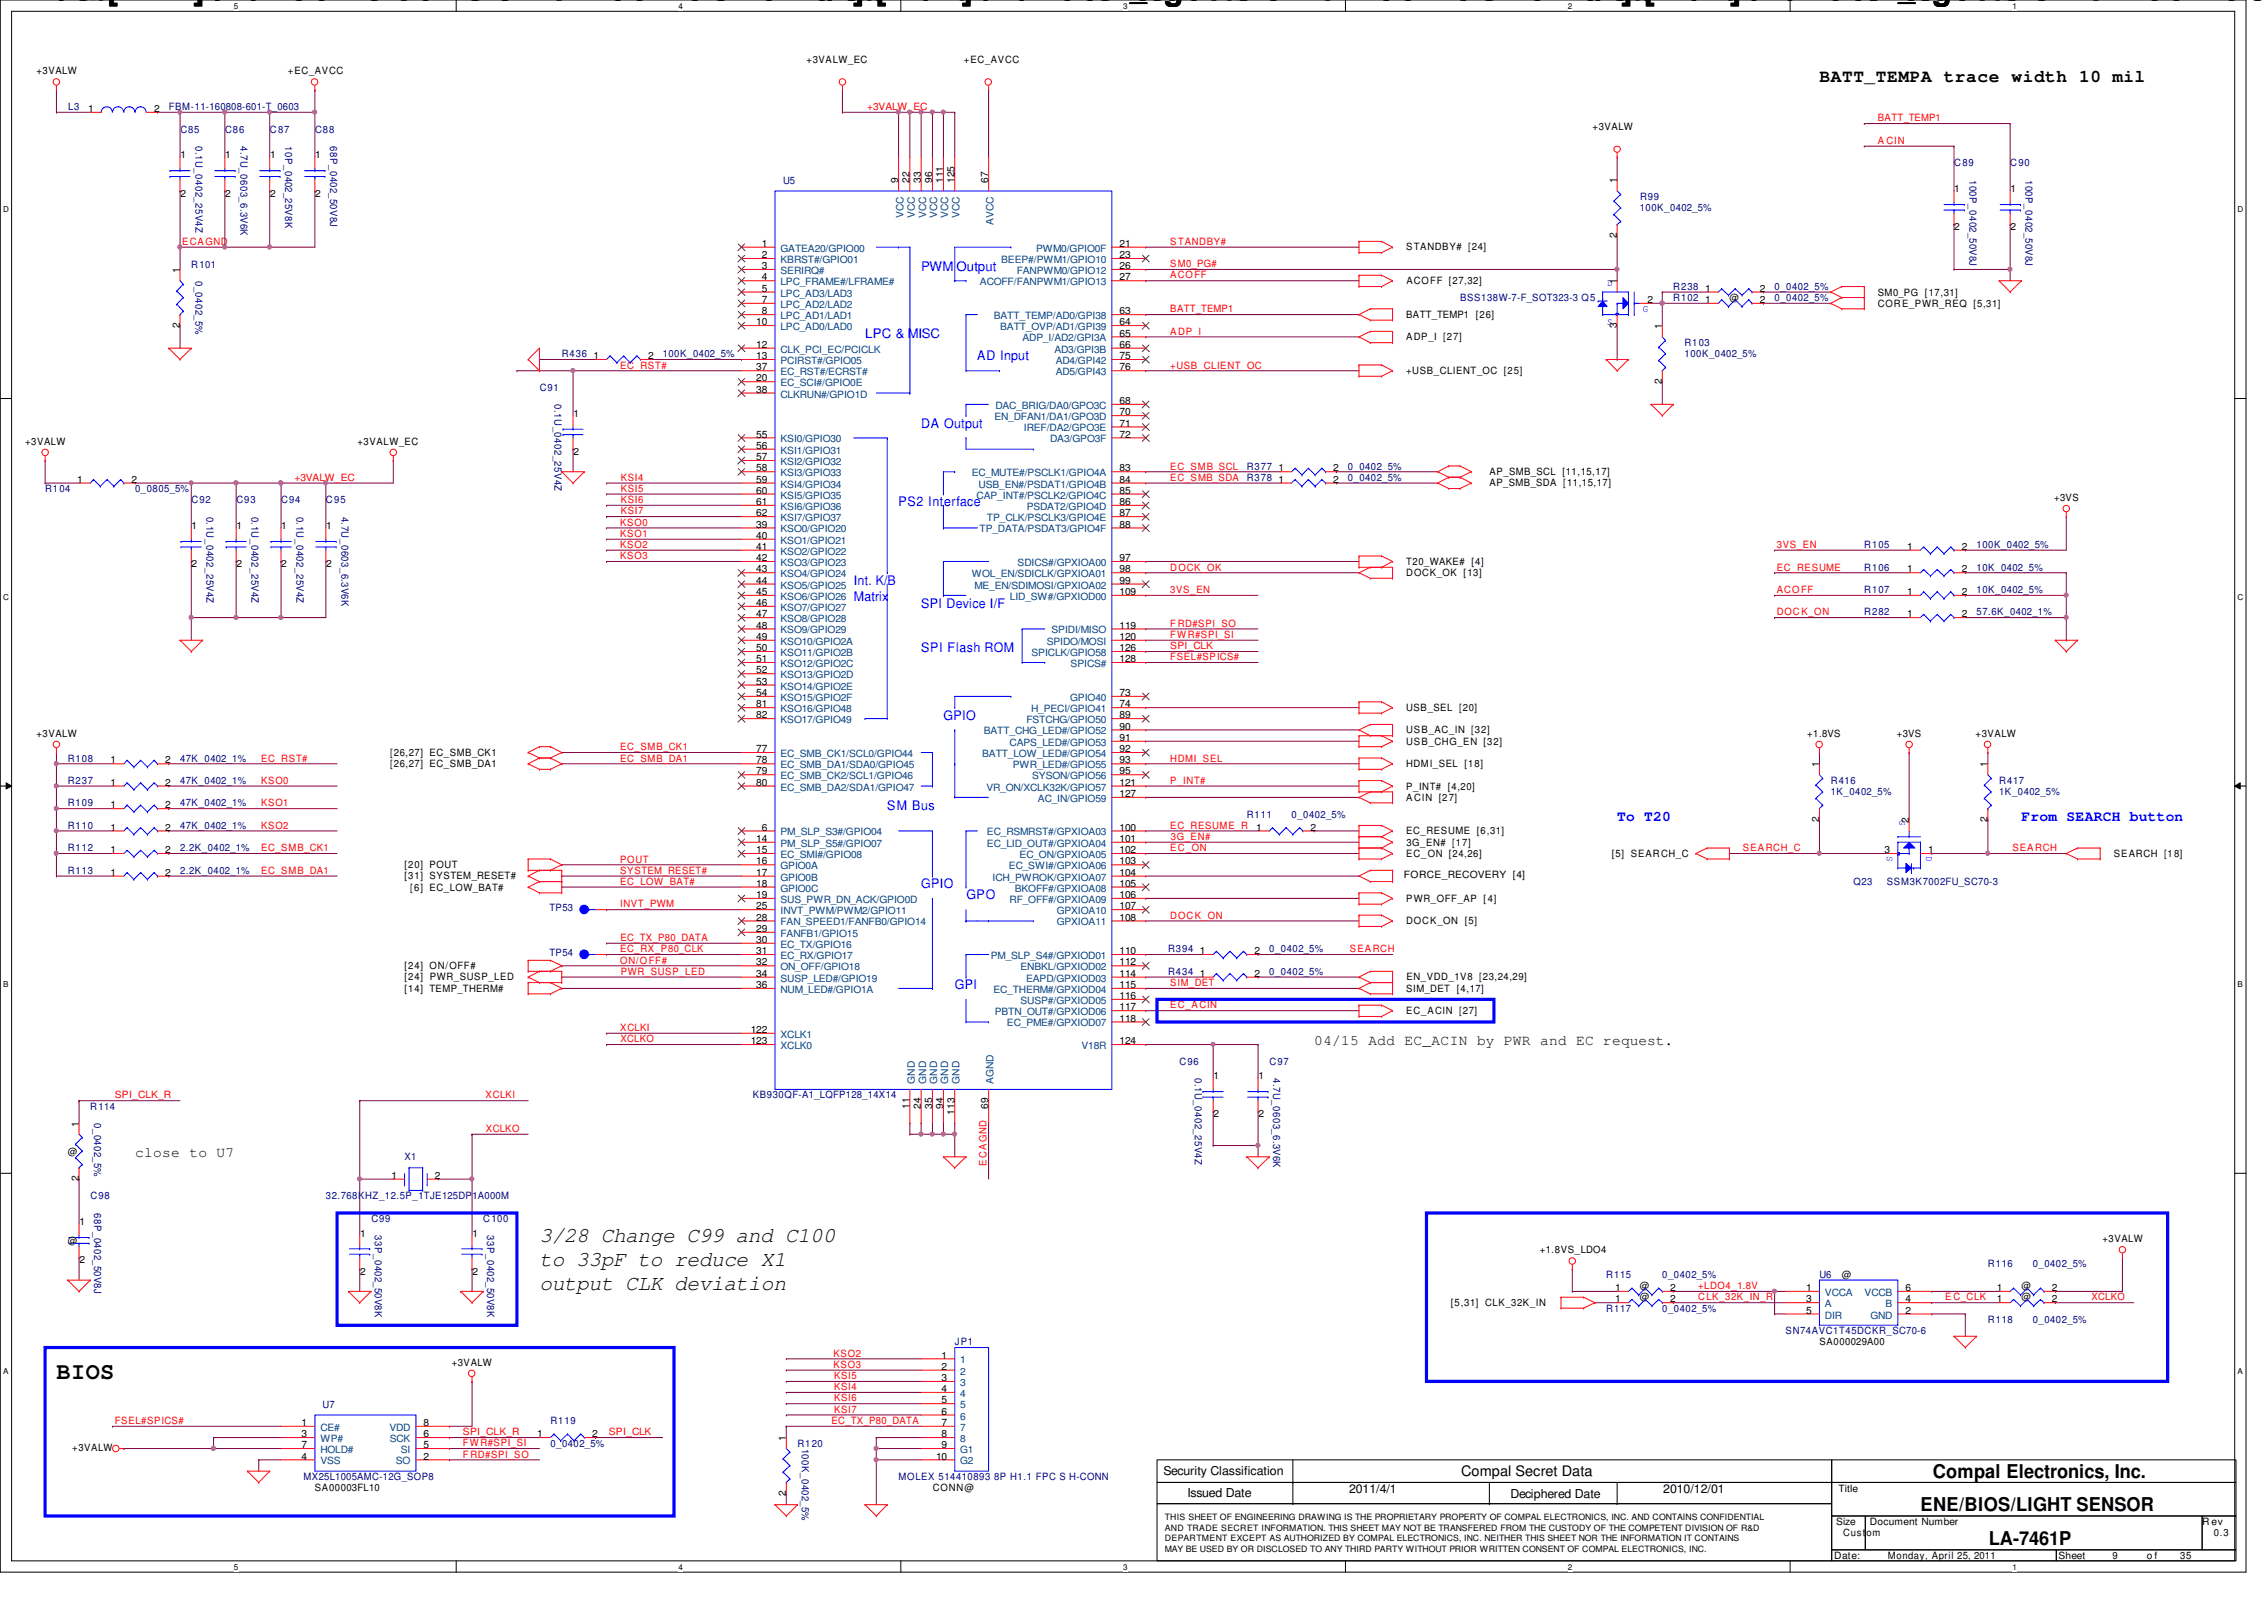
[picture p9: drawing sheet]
<svg xmlns="http://www.w3.org/2000/svg" width="297mm" height="210mm" viewBox="0 0 297 210" stroke-linecap="round" stroke-linejoin="round" font-family="sans-serif">
<defs><g id="words">
<g font-size="4.2">
<text x="4" y="0">Changed with the DEMO VERSION of CAD-KAS PDF-Editor (http://www.cadkas.com).</text>
<text x="104.8" y="0">Changed with the DEMO VERSION of CAD-KAS PDF-Editor (http://www.cadkas.com).</text>
<text x="205.6" y="0">Changed with the DEMO VERSION of CAD-KAS</text>
</g>
<text font-size="3.1" x="7.4" y="180.8">BIOS</text>
<g font-size="2.8">
<text x="70.8" y="162.9">3/28 Change C99 and C100</text>
<text x="70.8" y="166.1">to 33pF to reduce X1</text>
<text x="70.8" y="169.2">output CLK deviation</text>
</g>
<g font-size="2.5">
<text x="253.6" y="193.8">Compal Electronics, Inc.</text>
<text x="252" y="198.3">ENE/BIOS/LIGHT SENSOR</text>
<text x="260.9" y="202.7">LA-7461P</text>
</g>
<text font-size="2.3" x="238.7" y="10.8">BATT_TEMPA trace width 10 mil</text>
<g font-size="1.9" fill="#00f">
<text x="212.2" y="107.7">To T20</text>
<text x="265.2" y="107.7">From SEARCH button</text>
</g>
<g font-size="1.9">
<text x="172.4" y="137">04/15 Add EC_ACIN by PWR and EC request.</text>
<text x="17.7" y="151.8">close to U7</text>
<text x="191.7" y="193.7">Compal Secret Data</text>
</g>
<g font-size="1.7" fill="#00f">
<text x="120.9" y="35.5">PWM Output</text>
<text x="113.5" y="44.3">LPC &amp; MISC</text>
<text x="128.2" y="47.3">AD Input</text>
<text x="120.9" y="56.1">DA Output</text>
<text x="117.9" y="66.4">PS2 Interface</text>
<text x="112" y="76.8">Int. K/B</text>
<text x="112" y="78.8">Matrix</text>
<text x="120.9" y="79.7">SPI Device I/F</text>
<text x="120.9" y="85.6">SPI Flash ROM</text>
<text x="123.8" y="94.4">GPIO</text>
<text x="116.4" y="106.2">SM Bus</text>
<text x="120.9" y="116.5">GPIO</text>
<text x="126.8" y="118">GPO</text>
<text x="125.3" y="129.8">GPI</text>
</g>
<g font-size="1.6">
<text x="152.7" y="193.5">Security Classification</text>
<text x="155.8" y="196.3">Issued Date</text>
<text x="177" y="195.9">2011/4/1</text>
<text x="198.2" y="196.5">Deciphered Date</text>
<text x="218.2" y="195.9">2010/12/01</text>
</g>
<g font-size="1.3">
<text x="4.8" y="9.7">+3VALW</text>
<text x="37.8" y="9.7">+EC_AVCC</text>
<text x="105.8" y="8.3">+3VALW_EC</text>
<text x="126.4" y="8.3">+EC_AVCC</text>
<text x="11.6" y="14.7">1</text>
<text x="20.2" y="14.7">2</text>
<text x="209" y="17.1">+3VALW</text>
<text x="23.7" y="20.8">1</text>
<text x="29.5" y="20.8">1</text>
<text x="35.4" y="20.8">1</text>
<text x="41.4" y="20.8">1</text>
<text x="23.7" y="25.8">2</text>
<text x="29.5" y="25.8">2</text>
<text x="35.4" y="25.8">2</text>
<text x="41.4" y="25.8">2</text>
<text x="117.9" y="24" transform="rotate(-90 117.9 24)">9</text>
<text x="119.3" y="24" transform="rotate(-90 119.3 24)">22</text>
<text x="120.8" y="24" transform="rotate(-90 120.8 24)">33</text>
<text x="122.3" y="24" transform="rotate(-90 122.3 24)">96</text>
<text x="123.7" y="24" transform="rotate(-90 123.7 24)">111</text>
<text x="125.2" y="24" transform="rotate(-90 125.2 24)">125</text>
<text x="129.7" y="24" transform="rotate(-90 129.7 24)">67</text>
<text x="212.1" y="24" transform="rotate(-90 212.1 24)">1</text>
<text x="256.4" y="25.2">1</text>
<text x="263.8" y="25.2">1</text>
<text x="23.6" y="35.8" transform="rotate(-90 23.6 35.8)">1</text>
<text x="99.9" y="32.4">1</text>
<text x="99.9" y="33.9">2</text>
<text x="99.9" y="35.3">3</text>
<text x="146.9" y="32.4">21</text>
<text x="146.9" y="33.9">23</text>
<text x="146.9" y="35.3">26</text>
<text x="184.5" y="32.9">STANDBY# [24]</text>
<text x="212.1" y="31.2" transform="rotate(-90 212.1 31.2)">2</text>
<text x="256.4" y="30.2">2</text>
<text x="263.8" y="30.2">2</text>
<text x="99.9" y="36.8">4</text>
<text x="99.9" y="38.3">5</text>
<text x="99.9" y="39.8">7</text>
<text x="99.9" y="41.2">8</text>
<text x="146.9" y="36.8">27</text>
<text x="146.9" y="41.2">63</text>
<text x="184.5" y="41.7">BATT_TEMP1 [26]</text>
<text x="184.5" y="37.3">ACOFF [27,32]</text>
<text x="212.1" y="37.3" transform="rotate(-90 212.1 37.3)">1</text>
<text x="216.2" y="39.8">2</text>
<text x="223.7" y="39.8">1</text>
<text x="223.7" y="38.3">1</text>
<text x="226.9" y="39.5">@</text>
<text x="230.9" y="39.8">2</text>
<text x="230.9" y="38.3">2</text>
<text x="246.4" y="40.2">CORE_PWR_REQ [5,31]</text>
<text x="246.4" y="38.8">SM0_PG [17,31]</text>
<text x="23.6" y="43.1" transform="rotate(-90 23.6 43.1)">2</text>
<text x="77.8" y="47.1">1</text>
<text x="85" y="47.1">2</text>
<text x="99.2" y="42.7">10</text>
<text x="99.2" y="45.6">12</text>
<text x="99.2" y="47.1">13</text>
<text x="146.9" y="42.7">64</text>
<text x="146.9" y="44.2">65</text>
<text x="146.9" y="45.6">66</text>
<text x="146.9" y="47.1">75</text>
<text x="184.5" y="44.7">ADP_I [27]</text>
<text x="212.1" y="43.1" transform="rotate(-90 212.1 43.1)">3</text>
<text x="218.1" y="43.2" transform="rotate(-90 218.1 43.2)">1</text>
<text x="99.2" y="50">20</text>
<text x="99.2" y="48.6">37</text>
<text x="99.2" y="51.5">38</text>
<text x="146.9" y="53">68</text>
<text x="146.9" y="48.6">76</text>
<text x="184.5" y="49.1">+USB_CLIENT_OC [25]</text>
<text x="218.1" y="50.4" transform="rotate(-90 218.1 50.4)">2</text>
<text x="3.3" y="58.3">+3VALW</text>
<text x="46.9" y="58.3">+3VALW_EC</text>
<text x="75.2" y="54.7">1</text>
<text x="75.2" y="59.6">2</text>
<text x="99.2" y="57.4">55</text>
<text x="99.2" y="58.9">56</text>
<text x="146.9" y="54.5">70</text>
<text x="146.9" y="56">71</text>
<text x="146.9" y="57.4">72</text>
<text x="10.1" y="63.3">1</text>
<text x="17.3" y="63.3">2</text>
<text x="99.2" y="60.4">57</text>
<text x="99.2" y="61.8">58</text>
<text x="99.2" y="63.3">59</text>
<text x="99.2" y="64.8">60</text>
<text x="146.9" y="61.8">83</text>
<text x="146.9" y="63.3">84</text>
<text x="146.9" y="64.8">85</text>
<text x="167.7" y="63.3">1</text>
<text x="167.7" y="61.8">1</text>
<text x="174.9" y="63.3">2</text>
<text x="174.9" y="61.8">2</text>
<text x="195.4" y="62.3">AP_SMB_SCL [11,15,17]</text>
<text x="195.4" y="63.8">AP_SMB_SDA [11,15,17]</text>
<text x="269.5" y="65.7">+3VS</text>
<text x="25.1" y="69.4">1</text>
<text x="31" y="69.4">1</text>
<text x="36.9" y="69.4">1</text>
<text x="42.8" y="69.4">1</text>
<text x="99.2" y="69.2">39</text>
<text x="99.2" y="70.7">40</text>
<text x="99.2" y="66.3">61</text>
<text x="99.2" y="67.7">62</text>
<text x="146.9" y="66.3">86</text>
<text x="146.9" y="67.7">87</text>
<text x="146.9" y="69.2">88</text>
<text x="25.1" y="74.4">2</text>
<text x="31" y="74.4">2</text>
<text x="36.9" y="74.4">2</text>
<text x="42.8" y="74.4">2</text>
<text x="99.2" y="72.1">41</text>
<text x="99.2" y="73.6">42</text>
<text x="99.2" y="75.1">43</text>
<text x="99.2" y="76.6">44</text>
<text x="146.9" y="73.6">97</text>
<text x="146.9" y="75.1">98</text>
<text x="146.9" y="76.6">99</text>
<text x="184.5" y="74.1">T20_WAKE# [4]</text>
<text x="184.5" y="75.6">DOCK_OK [13]</text>
<text x="250.2" y="75.1">1</text>
<text x="250.2" y="72.1">1</text>
<text x="257.4" y="75.1">2</text>
<text x="257.4" y="72.1">2</text>
<text x="99.2" y="78.1">45</text>
<text x="99.2" y="79.5">46</text>
<text x="99.2" y="81">47</text>
<text x="99.2" y="82.5">48</text>
<text x="99.2" y="83.9">49</text>
<text x="146.9" y="78.1">109</text>
<text x="146.9" y="82.5">119</text>
<text x="146.9" y="83.9">120</text>
<text x="250.2" y="78.1">1</text>
<text x="250.2" y="81">1</text>
<text x="257.4" y="78.1">2</text>
<text x="257.4" y="81">2</text>
<text x="99.2" y="85.4">50</text>
<text x="99.2" y="86.9">51</text>
<text x="99.2" y="88.3">52</text>
<text x="99.2" y="89.8">53</text>
<text x="146.9" y="85.4">126</text>
<text x="146.9" y="86.9">128</text>
<text x="99.2" y="91.3">54</text>
<text x="99.2" y="92.8">81</text>
<text x="99.2" y="94.2">82</text>
<text x="146.9" y="91.3">73</text>
<text x="146.9" y="92.8">74</text>
<text x="146.9" y="94.2">89</text>
<text x="146.9" y="95.7">90</text>
<text x="184.5" y="93.3">USB_SEL [20]</text>
<text x="4.8" y="96.6">+3VALW</text>
<text x="14.5" y="100.2">1</text>
<text x="21.7" y="100.2">2</text>
<text x="51.2" y="100.6">[26,27] EC_SMB_DA1</text>
<text x="51.2" y="99.1">[26,27] EC_SMB_CK1</text>
<text x="99.2" y="98.7">77</text>
<text x="99.2" y="100.2">78</text>
<text x="99.2" y="101.6">79</text>
<text x="146.9" y="97.2">91</text>
<text x="146.9" y="98.7">92</text>
<text x="146.9" y="100.2">93</text>
<text x="146.9" y="101.6">95</text>
<text x="184.5" y="100.6">HDMI_SEL [18]</text>
<text x="184.5" y="96.2">USB_AC_IN [32]</text>
<text x="184.5" y="97.7">USB_CHG_EN [32]</text>
<text x="237.1" y="96.6">+1.8VS</text>
<text x="238.7" y="100.6" transform="rotate(-90 238.7 100.6)">1</text>
<text x="248.9" y="96.6">+3VS</text>
<text x="259.2" y="96.6">+3VALW</text>
<text x="260.8" y="100.6" transform="rotate(-90 260.8 100.6)">1</text>
<text x="14.5" y="103.1">1</text>
<text x="14.5" y="106">1</text>
<text x="21.7" y="103.1">2</text>
<text x="21.7" y="106">2</text>
<text x="99.2" y="103.1">80</text>
<text x="146.9" y="103.1">121</text>
<text x="146.9" y="104.6">127</text>
<text x="184.5" y="105.1">A CIN [27]</text>
<text x="184.5" y="103.6">P_INT# [4,20]</text>
<text x="238.7" y="107.9" transform="rotate(-90 238.7 107.9)">2</text>
<text x="250.4" y="108" transform="rotate(-90 250.4 108)">2</text>
<text x="260.8" y="107.9" transform="rotate(-90 260.8 107.9)">2</text>
<text x="14.5" y="111.9">1</text>
<text x="14.5" y="109">1</text>
<text x="21.7" y="111.9">2</text>
<text x="21.7" y="109">2</text>
<text x="53.1" y="113.9">[20] POUT</text>
<text x="99.2" y="110.4">14</text>
<text x="99.2" y="111.9">15</text>
<text x="99.2" y="113.4">16</text>
<text x="99.9" y="109">6</text>
<text x="146.9" y="109">100</text>
<text x="146.9" y="110.4">101</text>
<text x="146.9" y="111.9">102</text>
<text x="146.9" y="113.4">103</text>
<text x="164.8" y="109">1</text>
<text x="172" y="109">2</text>
<text x="184.5" y="109.5">EC_RESUME [6,31]</text>
<text x="184.5" y="112.4">EC_ON [24,26]</text>
<text x="184.5" y="111">3G_EN# [17]</text>
<text x="211.5" y="112.4">[5] SEARCH_C</text>
<text x="247.3" y="111.9">3</text>
<text x="253" y="111.9">1</text>
<text x="277.3" y="112.4">SEARCH [18]</text>
<text x="14.5" y="114.9">1</text>
<text x="21.7" y="114.9">2</text>
<text x="53.1" y="115.4">[31] SYSTEM_RESET#</text>
<text x="53.8" y="116.8">[6] EC_LOW_BAT#</text>
<text x="99.2" y="114.9">17</text>
<text x="99.2" y="116.3">18</text>
<text x="99.2" y="117.8">19</text>
<text x="99.2" y="119.3">25</text>
<text x="146.9" y="114.9">104</text>
<text x="146.9" y="116.3">105</text>
<text x="146.9" y="117.8">106</text>
<text x="146.9" y="119.3">107</text>
<text x="184.2" y="115.2">FORCE_RECOVERY [4]</text>
<text x="184.5" y="118.3">PWR_OFF_AP [4]</text>
<text x="99.2" y="120.8">28</text>
<text x="99.2" y="122.3">29</text>
<text x="99.2" y="123.7">30</text>
<text x="99.2" y="125.2">31</text>
<text x="146.9" y="120.8">108</text>
<text x="146.9" y="125.2">110</text>
<text x="157.4" y="125.2">1</text>
<text x="164.6" y="125.2">2</text>
<text x="184.5" y="121.2">DOCK_ON [5]</text>
<text x="53.1" y="127.2">[24] ON/OFF#</text>
<text x="53.1" y="130.1">[14] TEMP_THERM#</text>
<text x="53.1" y="128.6">[24] PWR_SUSP_LED</text>
<text x="99.2" y="126.7">32</text>
<text x="99.2" y="128.1">34</text>
<text x="99.2" y="129.6">36</text>
<text x="146.9" y="126.7">112</text>
<text x="146.9" y="128.1">114</text>
<text x="146.9" y="129.6">115</text>
<text x="146.9" y="131.1">116</text>
<text x="157.4" y="128.1">1</text>
<text x="164.6" y="128.1">2</text>
<text x="184.5" y="130.1">SIM_DET [4,17]</text>
<text x="184.5" y="128.6">EN_VDD_1V8 [23,24,29]</text>
<text x="98.5" y="135.5">122</text>
<text x="98.5" y="137">123</text>
<text x="146.9" y="132.5">117</text>
<text x="146.9" y="134">118</text>
<text x="146.9" y="137">124</text>
<text x="184.5" y="133.1">EC_ACIN [27]</text>
<text x="159.2" y="141.6">1</text>
<text x="165.1" y="141.6">1</text>
<text x="10.3" y="147.8" transform="rotate(-90 10.3 147.8)">1</text>
<text x="119.3" y="145.5" transform="rotate(-90 119.3 145.5)">11</text>
<text x="120.8" y="145.5" transform="rotate(-90 120.8 145.5)">24</text>
<text x="122.3" y="145.5" transform="rotate(-90 122.3 145.5)">35</text>
<text x="123.7" y="145.5" transform="rotate(-90 123.7 145.5)">94</text>
<text x="125.2" y="146.2" transform="rotate(-90 125.2 146.2)">113</text>
<text x="129.7" y="145.5" transform="rotate(-90 129.7 145.5)">69</text>
<text x="159.2" y="146.6">2</text>
<text x="165.1" y="146.6">2</text>
<text x="8.9" y="151.5">@</text>
<text x="10.3" y="155" transform="rotate(-90 10.3 155)">2</text>
<text x="51.3" y="154.6">1</text>
<text x="57.1" y="154.6">2</text>
<text x="10.4" y="160.7">1</text>
<text x="8.9" y="163.2">@</text>
<text x="10.4" y="165.7">2</text>
<text x="47.2" y="162.2">1</text>
<text x="47.2" y="167.2">2</text>
<text x="62" y="162.2">1</text>
<text x="62" y="167.2">2</text>
<text x="202" y="164.4">+1.8VS_LDO4</text>
<text x="241.6" y="167.7">@</text>
<text x="275.8" y="162.9">+3VALW</text>
<text x="190.4" y="171.4">[5,31] CLK_32K_IN</text>
<text x="211.9" y="169.4">1</text>
<text x="211.9" y="170.9">1</text>
<text x="215.1" y="169.1">@</text>
<text x="215.1" y="170.6">@</text>
<text x="219.1" y="169.4">2</text>
<text x="219.1" y="170.9">2</text>
<text x="237" y="169.4">1</text>
<text x="237" y="170.9">3</text>
<text x="237" y="172.3">5</text>
<text x="250" y="172.3">2</text>
<text x="250" y="170.9">4</text>
<text x="250" y="169.4">6</text>
<text x="262" y="169.4">1</text>
<text x="262" y="170.9">1</text>
<text x="265.2" y="169.1">@</text>
<text x="265.2" y="170.6">@</text>
<text x="269.2" y="169.4">2</text>
<text x="269.2" y="170.9">2</text>
<text x="59.3" y="179.2">+3VALW</text>
<text x="123.5" y="178.2">1</text>
<text x="123.5" y="179.7">2</text>
<text x="238.7" y="176.5">SA000029A00</text>
<text x="123.5" y="181.2">3</text>
<text x="123.5" y="182.6">4</text>
<text x="123.5" y="184.1">5</text>
<text x="123.5" y="185.6">6</text>
<text x="9.5" y="190.4">+3VALW</text>
<text x="39.6" y="187.1">1</text>
<text x="39.6" y="188.6">3</text>
<text x="39.6" y="191.5">4</text>
<text x="39.6" y="190">7</text>
<text x="55.6" y="191.5">2</text>
<text x="55.6" y="190">5</text>
<text x="55.6" y="188.6">6</text>
<text x="55.6" y="187.1">8</text>
<text x="70.5" y="188.6">1</text>
<text x="77.7" y="188.6">2</text>
<text x="103.1" y="189" transform="rotate(-90 103.1 189)">1</text>
<text x="122.8" y="191.5">10</text>
<text x="123.5" y="187.1">7</text>
<text x="123.5" y="188.6">8</text>
<text x="123.5" y="190">9</text>
<text x="41.3" y="195.7">SA00003FL10</text>
<text x="103.1" y="196.3" transform="rotate(-90 103.1 196.3)">2</text>
<text x="122.4" y="195.7">CONN@</text>
<text x="241.2" y="195.8">Title</text>
<text x="240.9" y="200.1">Size</text>
<text x="241.8" y="201.5">Custom</text>
<text x="245.3" y="200.1">Document Number</text>
<text x="288.9" y="200.1">R ev</text>
<text x="290.4" y="201.5">0.3</text>
<text x="240.7" y="204.5">Date:</text>
<text x="247.7" y="204.5">Monday, April 25, 2011</text>
<text x="270.1" y="204.5">Sheet</text>
<text x="277.2" y="204.5">9</text>
<text x="281.7" y="204.5">o f</text>
<text x="286" y="204.5">35</text>
</g>
<g font-size="1.3" fill="#000080">
<text x="8.9" y="14.4">L3</text>
<text x="22.1" y="14.4">FBM-11-160808-601-T_0603</text>
<text x="23.7" y="17.4">C85</text>
<text x="29.5" y="17.4">C86</text>
<text x="35.4" y="17.4">C87</text>
<text x="41.4" y="17.4">C88</text>
<text x="25.7" y="19.2" transform="rotate(90 25.7 19.2)">0.1U_0402_25V4Z</text>
<text x="31.5" y="19.2" transform="rotate(90 31.5 19.2)">4.7U_0603_6.3V6K</text>
<text x="37.4" y="19.2" transform="rotate(90 37.4 19.2)">10P_0402_25V8K</text>
<text x="43.3" y="19.2" transform="rotate(90 43.3 19.2)">68P_0402_50V8J</text>
<text x="256.4" y="21.8">C89</text>
<text x="258.4" y="23.6" transform="rotate(90 258.4 23.6)">100P_0402_50V8J</text>
<text x="263.7" y="21.8">C90</text>
<text x="265.8" y="23.6" transform="rotate(90 265.8 23.6)">100P_0402_50V8J</text>
<text x="102.7" y="24.2">U5</text>
<text x="215.1" y="27.7">100K_0402_5%</text>
<text x="215.2" y="26.2">R99</text>
<text x="25.1" y="35.1">R101</text>
<text x="25.7" y="36.8" transform="rotate(90 25.7 36.8)">0_0402_5%</text>
<text x="191.6" y="39.5">BSS138W-7-F_SOT323-3 Q5</text>
<text x="219.5" y="39.5">R102</text>
<text x="219.5" y="38">R238</text>
<text x="232.8" y="39.5">0_0402_5%</text>
<text x="232.8" y="38">0_0402_5%</text>
<text x="73.7" y="46.9">R436</text>
<text x="86.9" y="46.9">100K_0402_5%</text>
<text x="221" y="45.4">R103</text>
<text x="221" y="46.9">100K_0402_5%</text>
<text x="70.8" y="51.3">C91</text>
<text x="72.8" y="53" transform="rotate(90 72.8 53)">0.1U_0402_25V4Z</text>
<text x="5.9" y="64.6">R104</text>
<text x="17.7" y="64.6">0_0805_5%</text>
<text x="25.1" y="66">C92</text>
<text x="31" y="66">C93</text>
<text x="36.9" y="66">C94</text>
<text x="42.8" y="66">C95</text>
<text x="163.6" y="63.1">R378</text>
<text x="163.6" y="61.6">R377</text>
<text x="176.8" y="63.1">0_0402_5%</text>
<text x="176.8" y="61.6">0_0402_5%</text>
<text x="27.1" y="67.8" transform="rotate(90 27.1 67.8)">0.1U_0402_25V4Z</text>
<text x="33" y="67.8" transform="rotate(90 33 67.8)">0.1U_0402_25V4Z</text>
<text x="38.9" y="67.8" transform="rotate(90 38.9 67.8)">0.1U_0402_25V4Z</text>
<text x="44.8" y="67.8" transform="rotate(90 44.8 67.8)">4.7U_0603_6.3V6K</text>
<text x="244.6" y="71.9">R105</text>
<text x="259.3" y="71.9">100K_0402_5%</text>
<text x="244.6" y="77.8">R107</text>
<text x="244.6" y="74.8">R106</text>
<text x="259.3" y="77.8">10K_0402_5%</text>
<text x="259.3" y="74.8">10K_0402_5%</text>
<text x="244.6" y="80.7">R282</text>
<text x="259.3" y="80.7">57.6K_0402_1%</text>
<text x="8.9" y="99.9">R108</text>
<text x="23.6" y="99.9">47K_0402_1%</text>
<text x="8.9" y="102.8">R237</text>
<text x="8.9" y="105.8">R109</text>
<text x="23.6" y="102.8">47K_0402_1%</text>
<text x="23.6" y="105.8">47K_0402_1%</text>
<text x="163.6" y="107.3">R111</text>
<text x="169.5" y="107.3">0_0402_5%</text>
<text x="240.2" y="102.8">R416</text>
<text x="240.2" y="104.3">1K_0402_5%</text>
<text x="262.3" y="102.8">R417</text>
<text x="262.3" y="104.3">1K_0402_5%</text>
<text x="8.9" y="111.7">R112</text>
<text x="8.9" y="108.8">R110</text>
<text x="23.6" y="111.7">2.2K_0402_1%</text>
<text x="23.6" y="108.8">47K_0402_1%</text>
<text x="8.9" y="114.6">R113</text>
<text x="23.6" y="114.6">2.2K_0402_1%</text>
<text x="72.1" y="119.5">TP53</text>
<text x="243.2" y="116.1">Q23</text>
<text x="247.6" y="116.1">SSM3K7002FU_SC70-3</text>
<text x="72.1" y="125.4">TP54</text>
<text x="153.2" y="124.9">R394</text>
<text x="166.5" y="124.9">0_0402_5%</text>
<text x="153.2" y="127.9">R434</text>
<text x="166.5" y="127.9">0_0402_5%</text>
<text x="154.8" y="139.7">C96</text>
<text x="156.8" y="141.4" transform="rotate(90 156.8 141.4)">0.1U_0402_25V4Z</text>
<text x="166.6" y="139.7">C97</text>
<text x="167" y="141.4" transform="rotate(90 167 141.4)">4.7U_0603_6.3V6K</text>
<text x="11.8" y="145.6">R114</text>
<text x="12.4" y="147.3" transform="rotate(90 12.4 147.3)">0_0402_5%</text>
<text x="98.8" y="144.1">KB930QF-A1_LQFP128_14X14</text>
<text x="53.1" y="152.2">X1</text>
<text x="11.9" y="157.4">C98</text>
<text x="12.4" y="159.1" transform="rotate(90 12.4 159.1)">68P_0402_50V8J</text>
<text x="42.8" y="157.4">32.768KHZ_12.5P_1TJE125DP1A000M</text>
<text x="48.7" y="160.3">C99</text>
<text x="63.4" y="160.3">C100</text>
<text x="49.2" y="162.1" transform="rotate(90 49.2 162.1)">33P_0402_50V8K</text>
<text x="63.9" y="162.1" transform="rotate(90 63.9 162.1)">33P_0402_50V8K</text>
<text x="210.7" y="167.7">R115</text>
<text x="218.1" y="167.7">0_0402_5%</text>
<text x="238.7" y="167.7">U6</text>
<text x="260.8" y="166.2">R116</text>
<text x="266.7" y="166.2">0_0402_5%</text>
<text x="210.7" y="172.1">R117</text>
<text x="218.1" y="172.1">0_0402_5%</text>
<text x="260.8" y="173.6">R118</text>
<text x="266.7" y="173.6">0_0402_5%</text>
<text x="125.3" y="176.5">JP1</text>
<text x="234.3" y="175">SN74AVC1T45DCKR_SC70-6</text>
<text x="42.3" y="184.7">U7</text>
<text x="72.2" y="186.8">R119</text>
<text x="72.2" y="189.8">0_0402_5%</text>
<text x="104.6" y="189.8">R120</text>
<text x="105.2" y="190" transform="rotate(90 105.2 190)">100K_0402_5%</text>
<text x="39.8" y="194.2">MX25L1005AMC-12G_SOP8</text>
<text x="117.9" y="194.2">MOLEX 514410893 8P H1.1 FPC S H-CONN</text>
</g>
<g font-size="1.3" fill="#f00">
<text x="113.8" y="14.4">+3VALW_EC</text>
<text x="246.4" y="15.9">BATT_TEMP1</text>
<text x="246.4" y="18.9">A CIN</text>
<text x="23.9" y="32.1">ECA GND</text>
<text x="153.5" y="35.1">SM0_PG#</text>
<text x="153.5" y="32.1">S TANDBY#</text>
<text x="153.5" y="41">BATT_TEMP1</text>
<text x="153.5" y="36.5">ACOFF</text>
<text x="153.5" y="43.9">A DP_I</text>
<text x="81.4" y="48.3">EC_RST#</text>
<text x="153.5" y="48.3">+USB_CLIENT_OC</text>
<text x="38.6" y="63.1">+3VALW_EC</text>
<text x="81.4" y="64.5">KSI5</text>
<text x="81.4" y="66">KSI6</text>
<text x="81.4" y="63.1">KSI4</text>
<text x="153.5" y="61.6">EC_SMB_SCL</text>
<text x="153.5" y="63.1">EC_SMB_SDA</text>
<text x="81.4" y="71.9">KSO2</text>
<text x="81.4" y="70.4">KSO1</text>
<text x="81.4" y="69">KSO0</text>
<text x="81.4" y="67.5">KSI7</text>
<text x="233.1" y="71.9">3VS_EN</text>
<text x="81.4" y="73.4">KSO3</text>
<text x="153.5" y="77.8">3VS_EN</text>
<text x="153.5" y="74.8">DOCK_OK</text>
<text x="233.1" y="74.8">EC_RESUME</text>
<text x="233.1" y="77.8">ACOFF</text>
<text x="153.5" y="82.2">FRD#SPI_SO</text>
<text x="153.5" y="83.7">FWR#SPI_SI</text>
<text x="233.1" y="80.7">DOCK_ON</text>
<text x="153.5" y="86.6">FSEL#SPICS#</text>
<text x="153.5" y="85.2">SPI_CLK</text>
<text x="34.2" y="99.9">EC_RST#</text>
<text x="81.4" y="99.9">EC_SMB_DA1</text>
<text x="81.4" y="98.4">EC_SMB_CK1</text>
<text x="153.5" y="99.9">HDMI_SEL</text>
<text x="34.2" y="105.8">KSO1</text>
<text x="34.2" y="102.8">KSO0</text>
<text x="153.5" y="102.8">P_INT#</text>
<text x="34.2" y="111.7">EC_SMB_CK1</text>
<text x="34.2" y="108.7">KSO2</text>
<text x="81.4" y="113.2">POUT</text>
<text x="153.5" y="111.7">EC_ON</text>
<text x="153.5" y="108.7">EC_RESUME_R</text>
<text x="153.6" y="110.2">3G_EN#</text>
<text x="228.7" y="111.7">SEA RCH_C</text>
<text x="264" y="111.7">SEA RCH</text>
<text x="34.2" y="114.6">EC_SMB_DA1</text>
<text x="81.4" y="114.6">SYSTEM_RESET#</text>
<text x="81.4" y="119">INVT_PWM</text>
<text x="81.4" y="116.1">EC_LOW_BAT#</text>
<text x="81.4" y="124.9">EC_RX_P80_CLK</text>
<text x="81.4" y="123.4">EC_TX_P80_DATA</text>
<text x="153.5" y="120.5">DOCK_ON</text>
<text x="177.1" y="124.9">SEA RCH</text>
<text x="81.4" y="126.4">ON/OFF#</text>
<text x="81.4" y="127.9">PWR_SUSP_LED</text>
<text x="153.5" y="129.4">SIM_DET</text>
<text x="81.4" y="135.3">XCLKI</text>
<text x="81.4" y="136.7">XCLKO</text>
<text x="153.5" y="132.3">EC_A CIN</text>
<text x="15.1" y="144.1">SPI_CLK_R</text>
<text x="63.7" y="144.1">XCLKI</text>
<text x="63.8" y="148.5">XCLKO</text>
<text x="129.4" y="152.9" transform="rotate(-90 129.4 152.9)">ECA GND</text>
<text x="222.8" y="170.6">CLK_32K_IN_R</text>
<text x="222.8" y="169.1">+LDO4_1.8V</text>
<text x="255.2" y="170.6">E C_CLK</text>
<text x="274.4" y="170.6">XCLKO</text>
<text x="109.3" y="178">KSO2</text>
<text x="109.3" y="179.5">KSO3</text>
<text x="109.4" y="183.9">KSI6</text>
<text x="109.4" y="182.4">KSI4</text>
<text x="109.4" y="180.9">KSI5</text>
<text x="109.4" y="185.3">KSI7</text>
<text x="15.1" y="186.8">FSEL#SPICS#</text>
<text x="60.7" y="188.3">SPI_CLK_R</text>
<text x="60.7" y="191.2">FRD#SPI_SO</text>
<text x="60.7" y="189.7">FWR#SPI_SI</text>
<text x="79.9" y="188.3">SPI_CLK</text>
<text x="109.1" y="186.8">EC_TX_P80_DATA</text>
</g>
<g font-size="1.3" fill="#004080">
<text x="118.5" y="28.6" transform="rotate(-90 118.5 28.6)">VCC</text>
<text x="120" y="28.6" transform="rotate(-90 120 28.6)">VCC</text>
<text x="121.5" y="28.6" transform="rotate(-90 121.5 28.6)">VCC</text>
<text x="123" y="28.6" transform="rotate(-90 123 28.6)">VCC</text>
<text x="124.4" y="28.6" transform="rotate(-90 124.4 28.6)">VCC</text>
<text x="125.9" y="28.6" transform="rotate(-90 125.9 28.6)">VCC</text>
<text x="130.3" y="29.5" transform="rotate(-90 130.3 29.5)">AVCC</text>
<text x="102.4" y="33">GATEA20/GPIO00</text>
<text x="102.4" y="34.5">KBRST#/GPIO01</text>
<text x="102.4" y="35.9">SERIRQ#</text>
<text x="131.4" y="34.5">BEEP#/PWM1/GPIO10</text>
<text x="133.4" y="35.9">FANPWM0/GPIO12</text>
<text x="135.9" y="33">PWM0/GPIO0F</text>
<text x="102.4" y="37.4">LPC_FRAME#/LFRAME#</text>
<text x="102.4" y="38.9">LPC_AD3/LAD3</text>
<text x="102.4" y="40.4">LPC_AD2/LAD2</text>
<text x="102.4" y="41.9">LPC_AD1/LAD1</text>
<text x="128.6" y="37.4">ACOFF/FANPWM1/GPIO13</text>
<text x="130.4" y="41.9">BATT_TEMP/AD0/GPI38</text>
<text x="102.4" y="43.3">LPC_AD0/LAD0</text>
<text x="102.4" y="46.3">CLK_PCI_EC/PCICLK</text>
<text x="102.4" y="47.8">PCIRST#/GPIO05</text>
<text x="131.2" y="43.3">BATT_OVP/AD1/GPI39</text>
<text x="134.2" y="44.8">ADP_I/AD2/GPI3A</text>
<text x="138.3" y="46.3">AD3/GPI3B</text>
<text x="138.5" y="47.8">AD4/GPI42</text>
<text x="102.4" y="50.7">EC_SCI#/GPIO0E</text>
<text x="102.4" y="49.2">EC_RST#/ECRST#</text>
<text x="102.4" y="52.2">CLKRUN#/GPIO1D</text>
<text x="130.6" y="53.6">DAC_BRIG/DA0/GPO3C</text>
<text x="138.5" y="49.2">AD5/GPI43</text>
<text x="102.4" y="58">KSI0/GPIO30</text>
<text x="102.4" y="59.5">KSI1/GPIO31</text>
<text x="130.5" y="55.1">EN_DFAN1/DA1/GPO3D</text>
<text x="134.3" y="56.6">IREF/DA2/GPO3E</text>
<text x="137.8" y="58">DA3/GPO3F</text>
<text x="102.4" y="61">KSI2/GPIO32</text>
<text x="102.4" y="62.5">KSI3/GPIO33</text>
<text x="102.4" y="64">KSI4/GPIO34</text>
<text x="102.4" y="65.4">KSI5/GPIO35</text>
<text x="127.5" y="62.5">EC_MUTE#/PSCLK1/GPIO4A</text>
<text x="128.1" y="65.4">CAP_INT#/PSCLK2/GPIO4C</text>
<text x="128.4" y="64">USB_EN#/PSDAT1/GPIO4B</text>
<text x="102.4" y="69.8">KSO0/GPIO20</text>
<text x="102.4" y="71.3">KSO1/GPIO21</text>
<text x="102.4" y="66.9">KSI6/GPIO36</text>
<text x="102.4" y="68.4">KSI7/GPIO37</text>
<text x="128.5" y="69.8">TP_DATA/PSDAT3/GPIO4F</text>
<text x="129.5" y="68.4">TP_CLK/PSCLK3/GPIO4E</text>
<text x="134.7" y="66.9">PSDAT2/GPIO4D</text>
<text x="102.4" y="72.8">KSO2/GPIO22</text>
<text x="102.4" y="74.3">KSO3/GPIO23</text>
<text x="102.4" y="75.7">KSO4/GPIO24</text>
<text x="102.4" y="77.2">KSO5/GPIO25</text>
<text x="127.5" y="75.7">WOL_EN/SDICLK/GPXIOA01</text>
<text x="127.8" y="77.2">ME_EN/SDIMOSI/GPXIOA02</text>
<text x="133.5" y="74.3">SDICS#/GPXIOA00</text>
<text x="102.4" y="78.7">KSO6/GPIO26</text>
<text x="102.4" y="80.1">KSO7/GPIO27</text>
<text x="102.4" y="81.6">KSO8/GPIO28</text>
<text x="102.4" y="83.1">KSO9/GPIO29</text>
<text x="132.5" y="78.7">LID_SW#/GPXIOD00</text>
<text x="138" y="83.1">SPIDI/MISO</text>
<text x="102.4" y="84.6">KSO10/GPIO2A</text>
<text x="102.4" y="86.1">KSO11/GPIO2B</text>
<text x="102.4" y="87.5">KSO12/GPIO2C</text>
<text x="102.4" y="89">KSO13/GPIO2D</text>
<text x="135.3" y="86.1">SPICLK/GPIO58</text>
<text x="137.3" y="84.6">SPIDO/MOSI</text>
<text x="140.5" y="87.5">SPICS#</text>
<text x="102.4" y="90.5">KSO14/GPIO2E</text>
<text x="102.4" y="91.9">KSO15/GPIO2F</text>
<text x="102.4" y="93.4">KSO16/GPIO48</text>
<text x="102.4" y="94.9">KSO17/GPIO49</text>
<text x="134.7" y="94.9">FSTCHG/GPIO50</text>
<text x="135.3" y="93.4">H_PECI/GPIO41</text>
<text x="140.4" y="91.9">GPIO40</text>
<text x="102.4" y="99.3">EC_SMB_CK1/SCL0/GPIO44</text>
<text x="102.4" y="100.8">EC_SMB_DA1/SDA0/GPIO45</text>
<text x="128.9" y="99.3">BATT_LOW_LED#/GPIO54</text>
<text x="129.1" y="96.4">BATT_CHG_LED#/GPIO52</text>
<text x="132.5" y="97.8">CAPS_LED#/GPIO53</text>
<text x="132.9" y="100.8">PWR_LED#/GPIO55</text>
<text x="102.4" y="102.2">EC_SMB_CK2/SCL1/GPIO46</text>
<text x="102.4" y="103.7">EC_SMB_DA2/SDA1/GPIO47</text>
<text x="129.4" y="103.7">VR_ON/XCLK32K/GPIO57</text>
<text x="135.4" y="102.2">SYSON/GPIO56</text>
<text x="136.2" y="105.2">AC_IN/GPIO59</text>
<text x="102.4" y="109.6">PM_SLP_S3#/GPIO04</text>
<text x="102.4" y="111.1">PM_SLP_S5#/GPIO07</text>
<text x="102.4" y="112.6">EC_SMI#/GPIO08</text>
<text x="129.5" y="109.6">EC_RSMRST#/GPXIOA03</text>
<text x="129.5" y="111.1">EC_LID_OUT#/GPXIOA04</text>
<text x="133.8" y="112.6">EC_ON/GPXIOA05</text>
<text x="102.4" y="114">GPIO0A</text>
<text x="102.4" y="115.5">GPIO0B</text>
<text x="102.4" y="117">GPIO0C</text>
<text x="102.4" y="118.4">SUS_PWR_DN_ACK/GPIO0D</text>
<text x="102.4" y="119.9">INVT_PWM/PWM2/GPIO11</text>
<text x="130.2" y="115.5">ICH_PWROK/GPXIOA07</text>
<text x="132.4" y="114">EC_SWI#/GPXIOA06</text>
<text x="132.5" y="118.4">RF_OFF#/GPXIOA09</text>
<text x="133.1" y="117">BKOFF#/GPXIOA08</text>
<text x="138.6" y="119.9">GPXIOA10</text>
<text x="102.4" y="121.4">FAN_SPEED1/FANFB0/GPIO14</text>
<text x="102.4" y="122.9">FANFB1/GPIO15</text>
<text x="102.4" y="124.3">EC_TX/GPIO16</text>
<text x="102.4" y="125.8">EC_RX/GPIO17</text>
<text x="130" y="125.8">PM_SLP_S4#/GPXIOD01</text>
<text x="138.6" y="121.4">GPXIOA11</text>
<text x="102.4" y="127.3">ON_OFF/GPIO18</text>
<text x="102.4" y="128.8">SUSP_LED#/GPIO19</text>
<text x="102.4" y="130.3">NUM_LED#/GPIO1A</text>
<text x="130.3" y="130.3">EC_THERM#/GPXIOD04</text>
<text x="133.9" y="127.3">ENBKL/GPXIOD02</text>
<text x="133.9" y="131.7">SUSP#/GPXIOD05</text>
<text x="134.6" y="128.8">EAPD/GPXIOD03</text>
<text x="102.4" y="136.1">XCLK1</text>
<text x="102.4" y="137.6">XCLK0</text>
<text x="130.5" y="133.2">PBTN_OUT#/GPXIOD06</text>
<text x="132.1" y="134.7">EC_PME#/GPXIOD07</text>
<text x="141.9" y="137.6">V18R</text>
<text x="120" y="142.2" transform="rotate(-90 120 142.2)">GND</text>
<text x="121.5" y="142.2" transform="rotate(-90 121.5 142.2)">GND</text>
<text x="123" y="142.2" transform="rotate(-90 123 142.2)">GND</text>
<text x="124.4" y="142.2" transform="rotate(-90 124.4 142.2)">GND</text>
<text x="125.9" y="142.2" transform="rotate(-90 125.9 142.2)">GND</text>
<text x="130.3" y="142.2" transform="rotate(-90 130.3 142.2)">AGND</text>
<text x="239.4" y="170">VCCA</text>
<text x="239.4" y="171.5">A</text>
<text x="239.4" y="173">DIR</text>
<text x="244.6" y="170">VCCB</text>
<text x="245.4" y="173">GND</text>
<text x="247.4" y="171.5">B</text>
<text x="126" y="178.9">1</text>
<text x="126" y="180.3">2</text>
<text x="126" y="181.8">3</text>
<text x="126" y="183.3">4</text>
<text x="126" y="184.7">5</text>
<text x="42" y="187.7">CE#</text>
<text x="42" y="189.2">WP#</text>
<text x="42" y="190.6">HOLD#</text>
<text x="51.1" y="187.7">VDD</text>
<text x="51.1" y="189.2">SCK</text>
<text x="52.6" y="190.6">SI</text>
<text x="126" y="186.2">6</text>
<text x="126" y="187.7">7</text>
<text x="126" y="189.2">8</text>
<text x="126" y="190.6">G1</text>
<text x="42" y="192.1">VSS</text>
<text x="51.9" y="192.1">SO</text>
<text x="126" y="192.1">G2</text>
</g>
<g font-size="1.3" fill="#00f">
<text x="210.9" y="37.5">D</text>
<text x="215.6" y="41">G</text>
<text x="210.9" y="42.6">S</text>
<text x="249.2" y="107.6" transform="rotate(90 249.2 107.6)">G</text>
<text x="247.6" y="112.3" transform="rotate(90 247.6 112.3)">S</text>
<text x="252.7" y="112.3" transform="rotate(90 252.7 112.3)">D</text>
</g>
<g font-size="1.1">
<text x="30.7" y="1.1">5</text>
<text x="89" y="1.1">4</text>
<text x="147.4" y="1.1">3</text>
<text x="205.7" y="1.1">2</text>
<text x="264" y="1.1">1</text>
<text x=".4" y="27.9">D</text>
<text x="293.6" y="27.9">D</text>
<text x=".4" y="78.7">C</text>
<text x="293.6" y="78.7">C</text>
<text x=".4" y="129.5">B</text>
<text x="293.6" y="129.5">B</text>
<text x=".4" y="180.3">A</text>
<text x="293.6" y="180.3">A</text>
<text x="152.8" y="202.2">DEPARTMENT EXCEPT AS AUTHORIZED BY COMPAL ELECTRONICS, INC. NEITHER THIS SHEET NOR THE INFORMATION IT CONTAINS</text>
<text x="152.8" y="199.4">THIS SHEET OF ENGINEERING DRAWING IS THE PROPRIETARY PROPERTY OF COMPAL ELECTRONICS, INC. AND CONTAINS CONFIDENTIAL</text>
<text x="152.8" y="200.8">AND TRADE SECRET INFORMATION. THIS SHEET MAY NOT BE TRANSFERED FROM THE CUSTODY OF THE COMPETENT DIVISION OF R&amp;D</text>
<text x="152.8" y="203.6">MAY BE USED BY OR DISCLOSED TO ANY THIRD PARTY WITHOUT PRIOR WRITTEN CONSENT OF COMPAL ELECTRONICS, INC.</text>
<text x="30.7" y="205.9">5</text>
<text x="89" y="205.9">4</text>
<text x="147.4" y="205.9">3</text>
<text x="205.7" y="205.9">2</text>
<text x="264" y="205.9">1</text>
</g>
</g></defs>
<path d="M0 0h294.7v206.2h-294.7zM1.5 1.5h291.7v203.3h-291.7z" fill="none" stroke="#000" stroke-width=".13"/>
<g fill="#fff">
<path d="M30.7 .2h.6v1.2h-.6z"/>
<path d="M30.7 204.9h.6v1.2h-.6z"/>
</g>
<path d="M59.9 0v1.5M59.9 204.8v1.4" fill="none" stroke="#000" stroke-width=".13"/>
<g fill="#fff">
<path d="M89 .2h.6v1.2h-.6z"/>
<path d="M89 204.9h.6v1.2h-.6z"/>
</g>
<path d="M118.2 0v1.5M118.2 204.8v1.4" fill="none" stroke="#000" stroke-width=".13"/>
<g fill="#fff">
<path d="M147.4 .2h.6v1.2h-.6z"/>
<path d="M147.4 204.9h.6v1.2h-.6z"/>
</g>
<path d="M176.5 0v1.5M176.5 204.8v1.4" fill="none" stroke="#000" stroke-width=".13"/>
<g fill="#fff">
<path d="M205.7 .2h.6v1.2h-.6z"/>
<path d="M205.7 204.9h.6v1.2h-.6z"/>
</g>
<path d="M234.9 0v1.5M234.9 204.8v1.4" fill="none" stroke="#000" stroke-width=".13"/>
<g fill="#fff">
<path d="M264 .2h.6v1.2h-.6z"/>
<path d="M264 204.9h.6v1.2h-.6z"/>
<path d="M.4 26.9h.8v1.2h-.8z"/>
<path d="M293.6 26.9h.7v1.2h-.7z"/>
<path d="M.4 77.7h.8v1.2h-.8z"/>
<path d="M293.6 77.7h.7v1.2h-.7z"/>
</g>
<path d="M0 52.3h1.5M293.2 52.3h1.5" fill="none" stroke="#000" stroke-width=".13"/>
<g fill="#fff">
<path d="M.4 128.5h.7v1.2h-.7z"/>
<path d="M293.6 128.5h.7v1.2h-.7z"/>
</g>
<path d="M0 103.1h1.5M.8 102.7l.7 .4-.7 .4zM293.2 103.1l.7-.4v.8zM293.2 103.1h1.5" fill="none" stroke="#000" stroke-width=".13"/>
<path d="M.8 102.7l.7 .4-.7 .4zM293.2 103.1l.7-.4v.8z" fill="#000"/>
<g fill="#fff">
<path d="M.4 179.3h.7v1.2h-.7z"/>
<path d="M293.6 179.3h.7v1.2h-.7z"/>
</g>
<g fill="none" stroke="#000" stroke-width=".13">
<path d="M0 153.9h1.5M293.2 153.9h1.5M151.8 191.5h88.5v3h-88.5zM151.8 194.5h88.5v2.8h-88.5zM151.8 197.3h88.5v7.5h-88.5zM169.6 194.5h.1M169.6 197.3h.1M169.6 191.5v5.8M195.4 197.3h.1M195.4 194.5v2.8M212.2 197.3h.1M212.2 194.5v2.8"/>
<path d="M240.3 191.5h53.1v3h-53.1zM240.3 194.5h53.1v4.4h-53.1zM240.3 198.9h4.4v4.4h-4.4zM244.7 198.9h44.2v4.4h-44.2zM288.9 198.9h4.5v4.4h-4.5zM240.3 203.3h29.5v1.5h-29.5zM269.8 203.3h23.6v1.5h-23.6z"/>
</g>
<g fill="none" stroke="#800040" stroke-width=".13">
<path d="M7.4 11.8h.1M7.4 14.7h.1M7.4 14.7h4.4M7.4 11.8v2.9M20.7 14.7h.1M20.7 14.7h20.6M23.6 14.7h.1M23.6 14.7v5.9M29.5 14.7h.1M29.5 14.7v5.9M35.4 14.7h.1M35.4 14.7v5.9"/>
<path d="M41.3 14.7h.1M41.3 11.8h.1M41.3 11.8v8.8M110.5 14.7h.1M110.5 11.8h.1M110.5 14.7h14.8M110.5 11.8v2.9M117.9 14.7h.1M117.9 14.7v5.9M119.4 14.7h.1M119.4 14.7v5.9M120.9 14.7h.1"/>
<path d="M120.9 14.7v5.9M122.3 14.7h.1M122.3 14.7v5.9M123.8 14.7h.1M123.8 14.7v5.9M125.3 14.7h.1M125.3 14.7v5.9M129.7 11.8h.1M129.7 11.8v8.8M244.6 16.2h.1M244.6 19.2h.1M244.6 16.2h19.1"/>
<path d="M244.6 19.2h11.8M256.4 19.2h.1M256.4 19.2v5.9M263.7 16.2h.1M263.7 16.2v8.9M23.6 32.4h.1M23.6 25.1h.1M23.6 25.1v10.2M29.5 25.1h.1M29.5 32.4h.1M29.5 25.1v7.3M35.4 32.4h.1"/>
<path d="M35.4 25.1h.1M35.4 25.1v7.3M41.3 25.1h.1M41.3 25.1v7.3h-17.7M150.3 35.3h.1M150.3 32.4h.1M150.3 36.8h.1M150.3 32.4h28M150.3 35.3h61.9M150.3 36.8h28M212.2 35.3h.1M212.2 23.6h.1"/>
<path d="M212.2 20.6v3M212.2 30.9v5.9M216.6 39.8h7.4M218.1 39.8h.1M218.1 38.3h.1M218.1 38.3v4.4M218.1 38.3h5.9M231.3 39.8h.1M231.3 38.3h.1M231.3 39.8h8.9M231.3 38.3h8.9M256.4 35.3h.1"/>
<path d="M256.4 29.5h.1M256.4 29.5v5.8M256.4 35.3h7.3M263.7 35.3h.1M263.7 29.5h.1M263.7 29.5v7.3M23.6 42.7h.1M23.6 42.7v3M67.8 48.6h.1M67.8 48.6h29.5M70.8 47.2h.1M70.8 47.2h7.3"/>
<path d="M75.2 48.6h.1M75.2 58.9h.1M75.2 48.6v5.9M75.2 58.9v3M85.5 47.2h11.8M97.3 47.2h.1M150.3 41.3h.1M150.3 44.2h.1M150.3 48.6h.1M150.3 41.3h28M150.3 48.6h28M150.3 44.2h28"/>
<path d="M212.2 47.2h.1M212.2 42.7v4.5M218.1 50.1h.1M218.1 50.1v2.9M5.9 63.4h.1M5.9 60.4h.1M5.9 63.4h4.5M5.9 60.4v3M17.7 63.4h.1M25.1 73.7h.1M25.1 63.4h.1M25.1 63.4v5.9"/>
<path d="M25.1 73.7v10.3M31 63.4h.1M31 73.7h.1M31 63.4v5.9M31 73.7v7.3M36.9 63.4h.1M36.9 73.7h.1M36.9 63.4v5.9M36.9 73.7v7.3M42.8 63.4h.1M42.8 73.7h.1M42.8 73.7v7.3h-17.7"/>
<path d="M42.8 63.4v5.9M51.6 60.4h.1M51.6 60.4v3h-33.9M79.6 72.2h.1M79.6 73.7h.1M79.6 70.7h.1M79.6 64.8h.1M79.6 66.3h.1M79.6 67.8h.1M79.6 63.4h.1M79.6 69.3h.1M79.6 72.2h17.7"/>
<path d="M79.6 73.7h17.7M79.6 70.7h17.7M79.6 64.8h17.7M79.6 66.3h17.7M79.6 67.8h17.7M79.6 63.4h17.7M79.6 69.3h17.7M150.3 78.1h.1M150.3 73.7h.1M150.3 61.9h.1M150.3 63.4h.1M150.3 75.1h.1"/>
<path d="M150.3 75.1h28M150.3 73.7h28M150.3 78.1h14.8M150.3 63.4h17.7M150.3 61.9h17.7M175.3 61.9h.1M175.3 63.4h.1M175.3 63.4h13.3M175.3 61.9h13.3M232.8 75.1h.1M232.8 78.1h.1M232.8 72.2h.1"/>
<path d="M232.8 75.1h17.7M232.8 72.2h17.7M232.8 78.1h17.7M257.8 72.2h.1M257.8 75.1h.1M257.8 78.1h.1M257.8 75.1h13.3M257.8 78.1h13.3M271.1 67.8h.1M271.1 75.1h.1M271.1 78.1h.1M271.1 67.8v4.4h-13.3"/>
<path d="M271.1 75.1v8.9M7.4 98.7h.1M7.4 98.7v16.2M25.1 81h.1M31 81h.1M36.9 81h.1M73.7 98.7h.1M73.7 98.7h23.6M150.3 82.5h.1M150.3 84h.1M150.3 86.9h.1M150.3 85.5h.1"/>
<path d="M150.3 92.8h.1M150.3 95.8h.1M150.3 97.2h.1M150.3 82.5h14.8M150.3 84h14.8M150.3 86.9h14.8M150.3 85.5h14.8M150.3 92.8h28M150.3 95.8h28M150.3 97.2h28M232.8 81h.1M232.8 81h17.7"/>
<path d="M238.7 98.7h.1M238.7 98.7v1.5M250.5 98.7h.1M250.5 98.7v8.9M257.8 81h13.3M260.8 98.7h.1M260.8 98.7v1.5M271.1 81h.1M271.1 84h.1M7.4 114.9h.1M7.4 112h.1M7.4 109h.1"/>
<path d="M7.4 106.1h.1M7.4 103.1h.1M7.4 100.2h.1M7.4 112h7.4M7.4 114.9h7.4M7.4 100.2h7.4M7.4 109h7.4M7.4 106.1h7.4M7.4 103.1h7.4M22.1 112h.1M22.1 114.9h.1M22.1 106.1h.1"/>
<path d="M22.1 109h.1M22.1 100.2h.1M22.1 103.1h.1M22.1 112h22.1M22.1 114.9h22.1M22.1 100.2h22.1M22.1 109h22.1M22.1 106.1h22.1M22.1 103.1h22.1M73.7 100.2h.1M73.7 114.9h.1M73.7 113.5h.1"/>
<path d="M73.7 116.4h.1M73.7 114.9h23.6M73.7 100.2h23.6M73.7 113.5h23.6M73.7 116.4h23.6M79.6 119.3h.1M79.6 119.3h17.7M150.3 104.6h.1M150.3 112h.1M150.3 109h.1M150.3 114.9h.1M150.3 117.9h.1"/>
<path d="M150.3 100.2h.1M150.3 110.5h.1M150.3 103.1h.1M150.3 112h28M150.3 114.9h28M150.3 104.6h28M150.3 100.2h28M150.3 109h14.8M150.3 117.9h28M150.3 103.1h28M150.3 110.5h28M172.4 109h.1"/>
<path d="M172.4 109h5.9M226.9 112h.1M226.9 112h20.7M238.7 107.6h.1M238.7 112h.1M238.7 107.6v4.4M253.4 112h.1M253.4 112h17.7M260.8 112h.1M260.8 107.6h.1M260.8 107.6v4.4M73.7 126.7h.1"/>
<path d="M73.7 129.7h.1M73.7 128.2h.1M73.7 126.7h23.6M73.7 129.7h23.6M73.7 128.2h23.6M79.6 135.6h.1M79.6 137h.1M79.6 123.7h.1M79.6 125.2h.1M79.6 135.6h17.7M79.6 137h17.7M79.6 123.7h17.7"/>
<path d="M79.6 125.2h17.7M150.3 137h.1M150.3 129.7h.1M150.3 120.8h.1M150.3 125.2h.1M150.3 128.2h.1M150.3 132.6h.1M150.3 137h14.8M150.3 129.7h28M150.3 125.2h7.4M150.3 120.8h28M150.3 128.2h7.4"/>
<path d="M150.3 132.6h28M159.2 137h.1M159.2 137v4.4M165.1 137h.1M165.1 125.2h.1M165.1 128.2h.1M165.1 137v4.4M165.1 125.2h17.6M165.1 128.2h13.2M10.4 144.4h.1M10.4 154.7h.1M10.4 144.4h13.2"/>
<path d="M10.4 144.4v2.9M10.4 154.7v5.9M47.2 144.4h.1M47.2 154.7h.1M47.2 144.4v17.7M47.2 154.7h4.4M47.2 144.4h22.1M57.5 154.7h.1M57.5 154.7h4.4M61.9 148.8h.1M61.9 154.7h.1M61.9 148.8v13.3"/>
<path d="M61.9 148.8h7.4M119.4 148.8h.1M119.4 147.3h.1M119.4 148.8h5.9M119.4 147.3v1.5M120.9 147.3h.1M120.9 148.8h.1M120.9 147.3v1.5M122.3 148.8h.1M122.3 147.3h.1M122.3 147.3v1.5M123.8 147.3h.1"/>
<path d="M123.8 148.8h.1M123.8 147.3v1.5M125.3 147.3h.1M125.3 148.8h.1M125.3 147.3v4.5M129.7 147.3h.1M129.7 147.3v7.4M159.2 145.8h.1M159.2 150.3h.1M159.2 145.8v4.5M159.2 150.3h5.9M165.1 145.8h.1"/>
<path d="M165.1 150.3h.1M165.1 145.8v6M10.4 165h.1M10.4 165v2.9M47.2 166.5h.1M47.2 166.5v2.9M61.9 166.5h.1M61.9 166.5v2.9M103.2 178.3h.1M103.2 179.7h.1M103.2 178.3h17.7M103.2 179.7h17.7"/>
<path d="M206.3 166.5h.1M206.3 169.4h.1M206.3 169.4h5.9M206.3 166.5v2.9M209.2 170.9h.1M209.2 170.9h3M219.5 170.9h.1M219.5 169.4h.1M219.5 170.9h14.8M219.5 169.4h14.8M232.8 169.4h.1M232.8 172.4h.1"/>
<path d="M232.8 169.4v3M232.8 172.4h1.5M253.4 170.9h.1M253.4 172.4h.1M253.4 169.4h.1M253.4 170.9h8.9M253.4 169.4h8.9M253.4 172.4h4.4M257.8 172.4h.1M257.8 172.4v2.9M269.7 170.9h.1M269.7 169.4h.1"/>
<path d="M269.7 170.9h10.2M278.5 165h.1M278.5 165v4.4h-8.8M14.8 187.1h.1M14.8 187.1h22.1M16.3 190h.1M16.3 190h20.6M28 190h.1M28 188.6h.1M28 188.6h8.9M28 188.6v1.4M33.9 191.5h.1"/>
<path d="M33.9 191.5v1.5M33.9 191.5h3M59 187.1h.1M59 188.6h.1M59 191.5h.1M59 190h.1M59 190h11.8M59 188.6h11.8M59 191.5h11.8M61.9 181.2h.1M61.9 181.2v5.9h-2.9M78.1 188.6h.1"/>
<path d="M78.1 188.6h8.8M103.2 196h.1M103.2 187.1h.1M103.2 184.1h.1M103.2 182.7h.1M103.2 181.2h.1M103.2 185.6h.1M103.2 187.1h17.7M103.2 187.1v1.5M103.2 196v1.4M103.2 184.1h17.7M103.2 182.7h17.7"/>
<path d="M103.2 181.2h17.7M103.2 185.6h17.7M115 191.5h.1M115 190h.1M115 188.6h.1M115 190h5.9M115 188.6h5.9M115 191.5h5.9M115 188.6v8.8"/>
</g>
<g fill="none" stroke="#f00" stroke-width=".13">
<path d="M7.4 11.8h.1M7.4 11.2v.6M41.3 11.8h.1M41.3 11.2v.6M110.5 11.8h.1M110.5 11.2v.6M129.7 11.8h.1M129.7 11.2v.6M23.6 35.3v1.5M178.3 33.1h.1M178.3 31.7h.1M178.3 37.6h.1"/>
<path d="M178.3 36.1h.1M178.3 31.7v1.4M178.3 36.1v1.5M178.3 31.7h3M178.3 33.1h3M178.3 37.6h3M178.3 36.1h3M181.3 31.7h.1M181.3 33.1h.1M181.3 36.1h.1M181.3 37.6h.1M181.3 31.7l1.4 .7"/>
<path d="M181.3 36.1l1.4 .7M182.7 32.4h.1M182.7 36.8h.1M182.7 32.4l-1.4 .7M182.7 36.8l-1.4 .8M212.2 20.6h.1M212.2 20v.6M224 39.8h1.5M229.9 39.8h1.4M240.2 39.8h.1M240.2 38.3h.1M240.2 39.8l1.4 .7"/>
<path d="M240.2 38.3l1.4 .7M241.6 39h.1M241.6 37.6h.1M241.6 39l-1.4 .8M241.6 39h3M241.6 37.6l-1.4 .7M241.6 37.6h3M244.6 39h.1M244.6 37.6h.1M244.6 37.6v2.9M262.3 36.8h.1M262.3 36.8h2.9"/>
<path d="M262.3 36.8l1.4 1.5M263.7 38.3h.1M263.7 25.1v1.4M263.7 28v1.5M265.2 36.8h.1M265.2 36.8l-1.5 1.5M5.9 59.8v.6M22.1 45.7h.1M22.1 45.7h3M22.1 45.7l1.5 1.5M23.6 47.2h.1M23.6 41.3v1.4"/>
<path d="M25.1 45.7h.1M25.1 45.7l-1.5 1.5M51.6 59.8v.6M69.3 47.2h.1M69.3 47.2l1.5 1.4M70.8 48.6h.1M70.8 45.7h.1M70.8 45.7v2.9M70.8 45.7l-1.5 1.5M75.2 54.5v1.5M75.2 57.4v1.5M178.3 44.2h.1"/>
<path d="M178.3 41.3h.1M178.3 49.4h.1M178.3 47.9h.1M178.3 47.9v1.5M178.3 44.2l1.5 .8M178.3 41.3l1.5 .7M178.3 47.9h3M178.3 49.4h3M179.8 43.5h.1M179.8 45h.1M179.8 40.5h.1M179.8 42h.1"/>
<path d="M179.8 43.5l-1.5 .7M179.8 43.5h2.9M179.8 45h2.9M179.8 40.5l-1.5 .8M179.8 40.5h2.9M179.8 42h2.9M181.3 47.9h.1M181.3 49.4h.1M181.3 47.9l1.4 .7M182.7 43.5h.1M182.7 45h.1M182.7 40.5h.1"/>
<path d="M182.7 42h.1M182.7 48.6h.1M182.7 40.5v1.5M182.7 43.5v1.5M182.7 48.6l-1.4 .8M210.7 47.2h.1M210.7 47.2h3M210.7 47.2l1.5 1.4M212.2 48.6h.1M213.7 47.2h.1M213.7 47.2l-1.5 1.4M216.6 53h.1"/>
<path d="M216.6 53h2.9M216.6 53l1.5 1.5M218.1 54.5h.1M219.5 53h.1M219.5 53l-1.4 1.5M241.6 40.5h.1M241.6 40.5h3M244.6 40.5h.1M5.9 60.4h.1M25.1 69.3v1.4M25.1 72.2v1.5M31 69.3v1.4"/>
<path d="M31 72.2v1.5M42.8 69.3v1.4M42.8 72.2v1.5M51.6 60.4h.1M73.7 61.9h.1M73.7 61.9h3M73.7 61.9l1.5 1.5M75.2 63.4h.1M76.7 61.9h.1M76.7 61.9l-1.5 1.5M168 63.4h1.5M173.9 63.4h1.4"/>
<path d="M178.3 74.4h.1M178.3 72.9h.1M178.3 75.1h.1M178.3 72.9v1.5M178.3 72.9h3M178.3 74.4h4.4M178.3 75.1l1.5 .8M179.8 74.4h.1M179.8 75.9h.1M179.8 74.4l-1.5 .7M179.8 75.9h2.9M181.3 72.9h.1"/>
<path d="M181.3 74.4h.1M181.3 72.9l1.4 .8M182.7 73.7h.1M182.7 74.4h.1M182.7 75.9h.1M182.7 73.7l-1.4 .7M182.7 74.4v1.5M188.6 61.9h.1M188.6 63.4h.1M188.6 61.9l1.5 .7M188.6 63.4l1.5 .7M190.1 61.1h.1"/>
<path d="M190.1 62.6h.1M190.1 64.1h.1M190.1 61.1h1.5M190.1 61.1l-1.5 .8M190.1 62.6h1.5M190.1 62.6l-1.5 .8M190.1 64.1h1.5M191.6 61.1h.1M191.6 62.6h.1M191.6 64.1h.1M191.6 61.1l1.4 .8M191.6 62.6l1.4 .8"/>
<path d="M193 61.9h.1M193 63.4h.1M193 61.9l-1.4 .7M193 63.4l-1.4 .7M250.5 78.1h1.5M256.4 78.1h1.4M271.1 67.8h.1M271.1 67.2v.6M7.4 98.7h.1M7.4 98.1v.6M23.6 84h.1M23.6 84h3"/>
<path d="M23.6 84l1.5 1.5M25.1 85.5h.1M26.6 84h.1M26.6 84l-1.5 1.5M69.3 98.7h.1M69.3 98.7l1.5 .7M70.8 99.4h.1M70.8 98h.1M70.8 99.4l-1.5 .8M70.8 99.4h1.4M70.8 98l-1.5 .7M70.8 98h1.4"/>
<path d="M72.2 99.4h.1M72.2 98h.1M72.2 99.4l1.5 .8M72.2 98l1.5 .7M73.7 98.7h.1M73.7 98.7l-1.5 .7M178.3 99.4h.1M178.3 93.6h.1M178.3 92.1h.1M178.3 95.8h.1M178.3 98h.1M178.3 96.5h.1"/>
<path d="M178.3 92.1v1.5M178.3 96.5v1.5M178.3 99.4v1.5M178.3 99.4h3M178.3 98h3M178.3 92.1h3M178.3 93.6h3M178.3 96.5h4.4M178.3 95.8l1.5 .7M179.8 95h.1M179.8 96.5h.1M179.8 95l-1.5 .8"/>
<path d="M179.8 95h2.9M181.3 99.4h.1M181.3 92.1h.1M181.3 93.6h.1M181.3 96.5h.1M181.3 98h.1M181.3 99.4l1.4 .8M181.3 92.1l1.4 .7M181.3 96.5l1.4 .7M182.7 92.8h.1M182.7 95h.1M182.7 96.5h.1"/>
<path d="M182.7 97.2h.1M182.7 95v1.5M182.7 92.8l-1.4 .8M182.7 97.2l-1.4 .8M238.7 98.7h.1M238.7 98.1v.6M250.5 98.7h.1M250.5 98.1v.6M260.8 98.7h.1M260.8 98.1v.6M269.7 84h.1M269.7 84h2.9"/>
<path d="M269.7 84l1.4 1.5M271.1 85.5h.1M272.6 84h.1M272.6 84l-1.5 1.5M14.8 103.1h1.5M14.8 100.2h1.5M14.8 114.9h1.5M14.8 112h1.5M20.7 103.1h1.4M20.7 100.2h1.4M20.7 114.9h1.4M20.7 112h1.4"/>
<path d="M69.3 100.2h.1M69.3 114.9h.1M69.3 114.2h.1M69.3 112.7h.1M69.3 116.4h.1M69.3 112.7h2.9M69.3 100.2l1.5 .7M69.3 114.2h4.4M69.3 114.9l1.5 .8M69.3 112.7v1.5M69.3 116.4l1.5 .7M70.8 100.9h.1"/>
<path d="M70.8 114.2h.1M70.8 115.7h.1M70.8 117.1h.1M70.8 117.1h2.9M70.8 100.9h1.4M70.8 114.2l-1.5 .7M70.8 115.7h2.9M70.8 115.7l-1.5 .7M72.2 100.9h.1M72.2 112.7h.1M72.2 114.2h.1M72.2 112.7l1.5 .8"/>
<path d="M73.7 100.2h.1M73.7 114.2h.1M73.7 115.7h.1M73.7 113.5h.1M73.7 117.1h.1M73.7 100.2l-1.5 .7M73.7 114.2v2.9M73.7 113.5l-1.5 .7M178.3 109.8h.1M178.3 108.3h.1M178.3 112.7h.1M178.3 111.3h.1"/>
<path d="M178.3 117.1h.1M178.3 118.6h.1M178.3 104.6h.1M178.3 100.9h.1M178.3 103.9h.1M178.3 102.4h.1M178.3 108.3h3M178.3 109.8h3M178.3 102.4v1.5M178.3 108.3v4.4M178.3 117.1v1.5M178.3 111.3h3"/>
<path d="M178.3 112.7h3M178.3 117.1h3M178.3 118.6h3M178.3 103.9h4.4M178.3 104.6l1.5 .7M178.3 100.9h3M178.3 102.4h3M179.8 103.9h.1M179.8 105.3h.1M179.8 115.7h.1M179.8 114.2h.1M179.8 103.9l-1.5 .7"/>
<path d="M179.8 105.3h2.9M179.8 114.2h2.9M179.8 115.7h2.9M179.8 114.2l-1.5 .7 1.5 .8M181.3 108.3h.1M181.3 109.8h.1M181.3 111.3h.1M181.3 112.7h.1M181.3 117.1h.1M181.3 118.6h.1M181.3 100.9h.1M181.3 102.4h.1"/>
<path d="M181.3 103.9h.1M181.3 108.3l1.4 .7M181.3 111.3l1.4 .7M181.3 117.1l1.4 .8M181.3 109.8l1.4 .7M181.3 102.4l1.4 .7M182.7 109h.1M182.7 112h.1M182.7 117.9h.1M182.7 103.9h.1M182.7 105.3h.1M182.7 100.2h.1"/>
<path d="M182.7 110.5h.1M182.7 103.1h.1M182.7 115.7h.1M182.7 114.2h.1M182.7 109l-1.4 .8M182.7 112l-1.4 .7M182.7 117.9l-1.4 .7M182.7 103.9v1.4M182.7 114.2v1.5M182.7 100.2l-1.4 .7M182.7 110.5l-1.4 .8M182.7 103.1l-1.4 .8"/>
<path d="M222.5 112h.1M222.5 112l1.5 .7M224 111.3h.1M224 112.7h.1M224 111.3h2.9M224 112.7h2.9M224 111.3l-1.5 .7M226.9 111.3h.1M226.9 112.7h.1M226.9 111.3v1.4M271.1 112h.1M271.1 112l1.5 .7"/>
<path d="M272.6 111.3h.1M272.6 112.7h.1M272.6 111.3h2.9M272.6 112.7h2.9M272.6 111.3l-1.5 .7M275.5 111.3h.1M275.5 112.7h.1M275.5 111.3v1.4M69.3 127.4h.1M69.3 126h.1M69.3 130.4h.1M69.3 128.9h.1"/>
<path d="M69.3 128.2h.1M69.3 126h2.9M69.3 127.4h4.4M69.3 126v1.4M69.3 128.9v1.5M69.3 128.9h4.4M69.3 130.4h2.9M69.3 128.2l1.5 .7M70.8 127.4h.1M70.8 128.9h.1M70.8 127.4l-1.5 .8M72.2 126h.1"/>
<path d="M72.2 127.4h.1M72.2 128.9h.1M72.2 130.4h.1M72.2 126l1.5 .7M72.2 128.9l1.5 .8M73.7 126.7h.1M73.7 129.7h.1M73.7 127.4h.1M73.7 128.9h.1M73.7 127.4v1.5M73.7 126.7l-1.5 .7M73.7 129.7l-1.5 .7"/>
<path d="M178.3 129.7h.1M178.3 120.1h.1M178.3 121.5h.1M178.3 128.2h.1M178.3 131.9h.1M178.3 133.3h.1M178.3 120.1v1.4M178.3 131.9v1.4M178.3 129.7l1.5 .7M178.3 120.1h3M178.3 121.5h3M178.3 128.2l1.5 .7"/>
<path d="M178.3 131.9h3M178.3 133.3h3M179.8 128.9h.1M179.8 130.4h.1M179.8 127.4h.1M179.8 127.4h2.9M179.8 128.9h2.9M179.8 130.4h2.9M179.8 128.9l-1.5 .8M179.8 127.4l-1.5 .8M181.3 120.1h.1M181.3 121.5h.1"/>
<path d="M181.3 131.9h.1M181.3 133.3h.1M181.3 120.1l1.4 .7M181.3 131.9l1.4 .7M182.7 128.9h.1M182.7 130.4h.1M182.7 120.8h.1M182.7 127.4h.1M182.7 132.6h.1M182.7 127.4v3M182.7 120.8l-1.4 .7M182.7 132.6l-1.4 .7"/>
<path d="M51.6 154.7h1.5M56 154.7h1.5M123.8 151.8h.1M123.8 151.8h2.9M123.8 151.8l1.5 1.4M125.3 153.2h.1M126.7 151.8h.1M126.7 151.8l-1.4 1.4M163.6 151.8h.1M163.6 151.8h2.9M163.6 151.8l1.5 1.4M165.1 153.2h.1"/>
<path d="M166.5 151.8h.1M166.5 151.8l-1.4 1.4M8.9 167.9h.1M8.9 167.9h2.9M8.9 167.9l1.5 1.5M10.4 169.4h.1M11.8 167.9h.1M11.8 167.9l-1.4 1.5M45.7 169.4h.1M45.7 169.4h3M45.7 169.4l1.5 1.5M47.2 170.9h.1"/>
<path d="M48.7 169.4h.1M48.7 169.4l-1.5 1.5M60.4 169.4h.1M60.4 169.4h3M60.4 169.4l1.5 1.5M61.9 170.9h.1M63.4 169.4h.1M63.4 169.4l-1.5 1.5M120.9 178.3h4.4M120.9 179.7h4.4M204.8 171.6h.1M204.8 170.2h.1"/>
<path d="M204.8 170.2h3M204.8 171.6h3M204.8 170.2v1.4M206.3 166.5h.1M206.3 165.9v.6M207.8 170.2h.1M207.8 171.6h.1M207.8 170.2l1.4 .7M209.2 170.9h.1M209.2 170.9l-1.4 .7M212.2 169.4h1.5M218.1 169.4h1.4"/>
<path d="M256.4 175.3h.1M256.4 175.3h2.9M256.4 175.3l1.4 1.5M257.8 176.8h.1M259.3 175.3h.1M259.3 175.3l-1.5 1.5M278.5 165h.1M278.5 164.4v.6M15.7 190h.6M16.3 190h.1M32.5 193h.1M32.5 193h2.9"/>
<path d="M32.5 193l1.4 1.5M33.9 194.5h.1M35.4 193h.1M35.4 193l-1.5 1.5M36.9 190h4.4M36.9 187.1h4.4M36.9 191.5h4.4M36.9 188.6h4.4M54.6 190h4.4M54.6 187.1h4.4M54.6 191.5h4.4M54.6 188.6h4.4"/>
<path d="M61.9 181.2h.1M61.9 180.6v.6M101.7 197.4h.1M101.7 197.4h2.9M101.7 197.4l1.5 1.5M103.2 198.9h.1M103.2 188.6v1.4M103.2 194.5v1.5M104.6 197.4h.1M104.6 197.4l-1.4 1.5M113.5 197.4h.1M113.5 197.4h2.9"/>
<path d="M113.5 197.4l1.5 1.5M115 198.9h.1M116.4 197.4h.1M116.4 197.4l-1.4 1.5M120.9 190h4.4M120.9 187.1h4.4M120.9 191.5h4.4M120.9 188.6h4.4M120.9 181.2h4.4M120.9 182.7h4.4M120.9 184.1h4.4M120.9 185.6h4.4"/>
<circle cx="7.4" cy="10.7" r=".43"/>
<circle cx="41.3" cy="10.7" r=".43"/>
<circle cx="110.5" cy="10.7" r=".43"/>
<circle cx="129.7" cy="10.7" r=".43"/>
<circle cx="212.2" cy="19.6" r=".42"/>
<circle cx="5.9" cy="59.3" r=".43"/>
<circle cx="51.6" cy="59.3" r=".43"/>
<circle cx="271.1" cy="66.7" r=".43"/>
<circle cx="7.4" cy="97.7" r=".43"/>
<circle cx="238.7" cy="97.7" r=".43"/>
<circle cx="250.5" cy="97.7" r=".43"/>
<circle cx="260.8" cy="97.7" r=".43"/>
<circle cx="206.3" cy="165.4" r=".43"/>
<circle cx="278.5" cy="164" r=".43"/>
<circle cx="15.2" cy="190" r=".43"/>
<circle cx="61.9" cy="180.2" r=".43"/>
</g>
<path d="M151.8 131.1h44.2v3h-44.2zM44.2 159.1h23.6v14.8h-23.6zM187.2 159.1h97.2v22.1h-97.2zM5.9 176.8h82.5v22.1h-82.5z" fill="none" stroke="#00f" stroke-width=".42"/>
<g fill="none" stroke="#00f" stroke-width=".13">
<path d="M23.2 38.2h.1M23.2 39.9h.1M23.2 38.2l.8 .8M23.2 39.9l.8 .9M23.6 36.8l.4 .5M24 37.3h.1M24 39h.1M24 37.3l-.8 .9M24 39l-.8 .9M225.9 39.3h.1M225.9 39.3l-.4 .5M225.9 39.3l.9 .9"/>
<path d="M227.7 39.3h.1M227.7 39.3l-.9 .9M227.7 39.3l.9 .9M229.4 39.3h.1M229.4 39.3l-.8 .9M229.4 39.3l.5 .5M229.9 39.8h.1M262.4 27.6h2.7M262.4 26.8h2.7M263.7 26.8h.1M263.7 27.6h.1M263.7 26.5v.3"/>
<path d="M263.7 27.6v.4M265.1 27.6h.1M265.1 26.8h.1M23.6 41.3h.1M24 40.8h.1M24 40.8l-.4 .5M73.9 57h.1M73.9 56.3h.1M73.9 57h2.6M73.9 56.3h2.6M75.2 56.3h.1M75.2 57h.1"/>
<path d="M75.2 56v.3M75.2 57v.4M226.8 40.2h.1M228.6 40.2h.1M23.7 71.8h.1M23.7 71h.1M23.7 71.8h2.7M23.7 71h2.7M25.1 71h.1M25.1 71.8h.1M25.1 70.7v.3M25.1 71.8v.4"/>
<path d="M29.7 71.8h.1M29.7 71h.1M29.7 71.8h2.6M29.7 71h2.6M31 71h.1M31 71.8h.1M31 70.7v.3M31 71.8v.4M41.4 71.8h2.7M41.4 71h2.7M42.8 71h.1M42.8 71.8h.1"/>
<path d="M42.8 70.7v.3M42.8 71.8v.4M44.1 71.8h.1M44.1 71h.1M169.9 62.9h.1M169.9 62.9l-.4 .5M169.9 62.9l.9 .9M170.8 63.8h.1M171.7 62.9h.1M171.7 62.9l-.9 .9M171.7 62.9l.8 .9M172.5 63.8h.1"/>
<path d="M173.4 62.9h.1M173.4 62.9l-.9 .9M173.4 62.9l.5 .5M173.9 63.4h.1M252.4 77.6h.1M252.4 77.6l-.4 .5M252.4 77.6l.9 .9M253.3 78.5h.1M254.2 77.6h.1M254.2 77.6l-.9 .9M254.2 77.6l.9 .9M255.1 78.5h.1"/>
<path d="M255.9 77.6h.1M255.9 77.6l-.8 .9M255.9 77.6l.5 .5M256.4 78.1h.1M16.7 99.7h.1M16.7 99.7l-.4 .5M16.7 99.7l.9 .9M18.5 99.7h.1M18.5 99.7l-.9 .9M18.5 99.7l.8 .9M20.2 99.7h.1M20.2 99.7l-.9 .9"/>
<path d="M20.2 99.7l.5 .5M16.7 102.7h.1M16.7 114.5h.1M16.7 111.5h.1M16.7 102.7l-.4 .4M16.7 102.7l.9 .9M16.7 114.5l-.4 .4M16.7 114.5l.9 .9M16.7 111.5l-.4 .5M16.7 111.5l.9 .9M17.6 103.6h.1M17.6 100.6h.1"/>
<path d="M17.6 115.4h.1M17.6 112.4h.1M18.5 102.7h.1M18.5 114.5h.1M18.5 111.5h.1M18.5 102.7l-.9 .9M18.5 102.7l.8 .9M18.5 114.5l-.9 .9M18.5 114.5l.8 .9M18.5 111.5l-.9 .9M18.5 111.5l.8 .9M19.3 103.6h.1"/>
<path d="M19.3 100.6h.1M19.3 115.4h.1M19.3 112.4h.1M20.2 102.7h.1M20.2 114.5h.1M20.2 111.5h.1M20.2 102.7l-.9 .9M20.2 102.7l.5 .4M20.2 114.5l-.9 .9M20.2 114.5l.5 .4M20.2 111.5l-.9 .9M20.2 111.5l.5 .5"/>
<path d="M20.7 103.1h.1M20.7 100.2h.1M20.7 114.9h.1M20.7 112h.1M53.1 155.4h.1M53.1 154v1.4M53.7 156.2h.1M53.7 153.2h.1M53.7 153.2v3M53.7 156.2h1.8M53.7 153.2h1.8M55.5 156.2h.1"/>
<path d="M55.5 153.2h.1M55.5 153.2v3M56 155.4h.1M56 154v1.4M125.3 176.8h4.4v16.2h-4.4zM214.1 169h.1M214.1 169l-.4 .4M214.1 169l.9 .9M215 169.9h.1M215.9 169h.1M215.9 169l-.9 .9M215.9 169l.8 .9"/>
<path d="M216.7 169.9h.1M217.6 169h.1M217.6 169l-.9 .9M217.6 169l.5 .4M218.1 169.4h.1M41.3 185.6h13.3v7.4h-13.3zM102.7 191.4h.1M102.7 193.1h.1M102.7 191.4l.9 .9M102.7 193.1l.9 .9M103.2 194.5h.1M103.2 190l.4 .5"/>
<path d="M103.6 190.5h.1M103.6 192.3h.1M103.6 194h.1M103.6 190.5l-.9 .9M103.6 192.3l-.9 .8M103.6 194l-.4 .5"/>
</g>
<circle cx="76.6" cy="125.2" r=".57" fill="#00f"/>
<g fill="none" stroke="#00f" stroke-width=".13">
<path d="M77.3 125.2h.1M77.3 125.2h.8M238.7 167.9h10.3v6h-10.3z"/>
<circle cx="76.6" cy="125.2" r=".57"/>
</g>
<path d="M78.1 125.2h1.5M234.3 169.4h4.4M234.3 172.4h4.4M234.3 170.9h4.4M249 169.4h4.4M249 172.4h4.4M249 170.9h4.4" fill="none" stroke="#f00" stroke-width=".13"/>
<path d="M250.5 110.5l.7 .8h-1.4z" fill="#00f"/>
<path d="M250.5 110.5l.7 .8h-1.4z" fill="none" stroke="#00f" stroke-width=".13"/>
<path d="M250.1 113.3l.7 .6-.7 .6z" fill="#00f"/>
<g fill="none" stroke="#00f" stroke-width=".13">
<path d="M28.2 23.2h2.7M28.2 22.4h2.7M29.5 22.4h.1M29.5 23.2h.1M29.5 22.1v.3M29.5 23.2v.4M30.9 23.2h.1M30.9 22.4h.1M211.7 26.4h.1M211.7 28.2h.1M211.7 26.4l.9 .9M211.7 28.2l.9 .8"/>
<path d="M212.2 29.5h.1M212.2 25.1l.4 .4M212.6 25.5h.1M212.6 27.3h.1M212.6 29h.1M212.6 25.5l-.9 .9M212.6 27.3l-.9 .9M212.6 29l-.4 .5M225.9 37.9h.1M225.9 37.9l-.4 .4M225.9 37.9l.9 .8M226.8 38.7h.1"/>
<path d="M227.7 37.9h.1M227.7 37.9l-.9 .8M227.7 37.9l.9 .8M228.6 38.7h.1M229.4 37.9h.1M229.4 37.9l-.8 .8M229.4 37.9l.5 .4M229.9 38.3h.1M169.9 61.4h.1M169.9 61.4l-.4 .5M169.9 61.4l.9 .9M170.8 62.3h.1"/>
<path d="M171.7 61.4h.1M171.7 61.4l-.9 .9M171.7 61.4l.8 .9M172.5 62.3h.1M173.4 61.4h.1M173.4 61.4l-.9 .9M173.4 61.4l.5 .5M173.9 61.9h.1M252.4 74.7h.1M252.4 74.7l-.4 .4M252.4 74.7l.9 .9M253.3 75.6h.1"/>
<path d="M254.2 74.7h.1M254.2 74.7l-.9 .9M254.2 74.7l.9 .9M255.1 75.6h.1M255.9 74.7h.1M255.9 74.7l-.8 .9M255.9 74.7l.5 .4M256.4 75.1h.1M16.7 105.6h.1M16.7 105.6l-.4 .5M16.7 105.6l.9 .9M17.6 106.5h.1"/>
<path d="M18.5 105.6h.1M18.5 105.6l-.9 .9M18.5 105.6l.8 .9M19.3 106.5h.1M20.2 105.6h.1M20.2 105.6l-.9 .9M20.2 105.6l.5 .5M20.7 106.1h.1M249 110.5h.1M249 112h.1M249 109.8h.1M249 113.9h.1"/>
<path d="M249 112.1h.1M249 110.5h3M249 110.5v3.4M249 112h1.5M249 109.8h3M249 113.9h1.1M249 111.8h.2M249 112.1h.2M249.2 111.8h.1M249.2 112.1h.1M249.2 111.8v.3M250.1 113.3l.7 .6-.7 .6z"/>
<path d="M250.1 113.9h.1M250.5 112h.1M250.5 111.3h.1M250.5 109.8h.1M250.5 109v.8M250.5 111.3v.7M250.8 114.5h.1M250.8 113.9h1.2M250.8 113.3v1.2M251.1 113.9h.1M252 110.5h.1M252 113.9h.1"/>
<path d="M252 110.5v3.4M260.3 103h.1M260.3 104.7h.1M260.3 103l.9 .9M260.3 104.7l.9 .9M260.8 106.1h.1M260.8 101.6l.4 .5M261.2 102.1h.1M261.2 103.9h.1M261.2 105.6h.1M261.2 102.1l-.9 .9M261.2 103.9l-.9 .8"/>
<path d="M261.2 105.6l-.4 .5M159.6 127.7h.1M159.6 127.7l-.4 .5M159.6 127.7l.9 .9M160.5 128.6h.1M161.4 127.7h.1M161.4 127.7l-.9 .9M161.4 127.7l.9 .9M162.3 128.6h.1M163.1 127.7h.1M163.1 127.7l-.8 .9M163.1 127.7l.5 .5"/>
<path d="M163.6 128.2h.1M163.7 143.9h2.7M163.7 143.2h2.7M165.1 143.2h.1M165.1 143.9h.1M165.1 142.9v.3M165.1 143.9v.5M166.4 143.9h.1M166.4 143.2h.1M9 163.1h2.7M9 162.3h2.7M10.4 162.3h.1"/>
<path d="M10.4 163.1h.1M10.4 162.1v.2M10.4 163.1v.4M11.7 163.1h.1M11.7 162.3h.1M60.6 164.5h2.6M60.6 163.8h2.6M61.9 163.8h.1M61.9 164.5h.1M61.9 163.5v.3M61.9 164.5v.5M63.2 164.5h.1"/>
<path d="M63.2 163.8h.1M214.1 170.5h.1M214.1 170.5l-.4 .4M214.1 170.5l.9 .8M215 171.3h.1M215.9 170.5h.1M215.9 170.5l-.9 .8M215.9 170.5l.8 .8M216.7 171.3h.1M217.6 170.5h.1M217.6 170.5l-.9 .8M217.6 170.5l.5 .4"/>
<path d="M218.1 170.9h.1"/>
</g>
<g fill="none" stroke="#f00" stroke-width=".13">
<path d="M29.5 20.6v1.5M29.5 23.6v1.5M212.2 23.6v1.5M212.2 29.5v1.4M224 38.3h1.5M229.9 38.3h1.4M168 61.9h1.5M173.9 61.9h1.4M250.5 75.1h1.5M256.4 75.1h1.4M14.8 106.1h1.5M20.7 106.1h1.4"/>
<path d="M247.6 112h1.4M250.5 107.6v1.4M252 112h1.4M260.8 100.2v1.4M260.8 106.1v1.5M157.7 128.2h1.5M163.6 128.2h1.5M165.1 141.4v1.5M165.1 144.4v1.4M10.4 160.6v1.5M10.4 163.5v1.5M61.9 162.1v1.4"/>
<path d="M61.9 165v1.5M212.2 170.9h1.5M218.1 170.9h1.4"/>
</g>
<path d="M212.9 39l.8 .8-.8 .7z" fill="#00f"/>
<path d="M212.9 39l.8 .8-.8 .7z" fill="none" stroke="#00f" stroke-width=".13"/>
<path d="M210.3 39.5l.6 .7h-1.2z" fill="#00f"/>
<g fill="none" stroke="#00f" stroke-width=".13">
<path d="M22.3 23.2h.1M22.3 22.4h.1M22.3 23.2h2.6M22.3 22.4h2.6M23.6 22.4h.1M23.6 23.2h.1M23.6 22.1v.3M23.6 23.2v.4M34.1 23.2h2.6M34.1 22.4h2.6M35.4 22.4h.1M35.4 23.2h.1"/>
<path d="M35.4 22.1v.3M35.4 23.2v.4M36.7 23.2h.1M36.7 22.4h.1M101.7 25.1h44.2v117.8h-44.2zM115 32.4h4.4M117.9 32.4h.1M119.4 32.4h.1M119.4 32.4v19.2M125.3 36.8h.1M125.3 36.8h1.4M126.7 36.8h.1"/>
<path d="M132.6 32.4h.1M132.6 32.4h-7.3v4.4M209.7 39.5h.1M209.7 39.5h1.2M210.3 39.5l.6 .7h-1.2zM210.3 38.3h.1M210.3 39.2h.1M210.3 38.3h3.4M210.3 38.3v1.2M212.2 39.8h.1M212.2 39.8v1.5M212.2 39.8h.7"/>
<path d="M212.9 39.8h.1M213.7 38.3h.1M213.7 38.3v3M214.4 39.8h.1M214.4 39.8h.7M214.4 38.3v3M80 46.7h.1M80 46.7l-.4 .5M80 46.7l.9 .9M80.9 47.6h.1M81.8 46.7h.1M81.8 46.7l-.9 .9"/>
<path d="M81.8 46.7l.9 .9M82.7 47.6h.1M83.6 46.7h.1M83.6 46.7l-.9 .9M83.6 46.7l.4 .5M84 47.2h.1M112 57.4h4.4M115 51.6h4.4M116.4 57.4h.1M116.4 57.4v17.7M119.4 51.6h.1M126.7 41.3h.1"/>
<path d="M126.7 53h.1M126.7 54.5h.1M126.7 57.4h.1M126.7 48.6h.1M126.7 41.3h1.5M126.7 48.6h4.4M126.7 53h3M126.7 41.3v7.3M126.7 53v1.5M126.7 57.4v1.5h8.9M131.1 48.6h.1M135.6 58.9h.1"/>
<path d="M210.3 41.3h.1M210.3 40.2h.1M210.3 41.3h3.4M210.3 40.2v1.1M212 41.1h.1M212 41.3h.1M212 41.1h.3M212 41.1v.2M212.2 41.3h.1M212.3 41.1h.1M212.3 41.1v.2M213.7 41.3h.1"/>
<path d="M214.4 41.3h.1M217.6 45.6h.1M217.6 47.3h.1M217.6 45.6l.9 .8M217.6 47.3l.9 .9M218.1 48.6h.1M218.1 44.2l.4 .5M218.5 44.7h.1M218.5 46.4h.1M218.5 48.2h.1M218.5 44.7l-.9 .9M218.5 46.4l-.9 .9"/>
<path d="M218.5 48.2l-.4 .4M12.3 62.9h.1M12.3 62.9l-.5 .5M12.3 62.9l.9 .9M13.2 63.8h.1M14.1 62.9h.1M14.1 62.9l-.9 .9M14.1 62.9l.8 .9M14.9 63.8h.1M15.8 62.9h.1M15.8 62.9l-.9 .9M15.8 62.9l.5 .5"/>
<path d="M16.3 63.4h.1M35.6 71.8h.1M35.6 71h.1M35.6 71.8h2.6M35.6 71h2.6M36.9 71h.1M36.9 71.8h.1M36.9 70.7v.3M36.9 71.8v.4M116.4 75.1h.1M116.4 76.6v17.7M123.8 69.3h.1"/>
<path d="M123.8 64.8h.1M123.8 73.7h.1M123.8 78.1h.1M123.8 69.3h4.4M123.8 66.3v3M123.8 73.7v4.4M123.8 73.7h5.9M123.8 78.1h2.9M125.3 61.9h.1M125.3 61.9h-1.5v2.9M252.4 71.8h.1M252.4 71.8l-.4 .4"/>
<path d="M252.4 71.8l.9 .8M253.3 72.6h.1M254.2 71.8h.1M254.2 71.8l-.9 .8M254.2 71.8l.9 .8M255.1 72.6h.1M255.9 71.8h.1M255.9 71.8l-.8 .8M255.9 71.8l.5 .4M256.4 72.2h.1M113.5 94.3h.1M113.5 94.3h2.9"/>
<path d="M116.4 94.3h.1M120.9 98.7h1.4M122.3 98.7h.1M122.3 98.7v4.4M125.3 92.8h.1M125.3 95.8h.1M125.3 95.8v8.8M132.6 91.4h.1M132.6 91.4h-7.3v1.4M134.1 82.5h.1M134.1 86.9h.1M134.1 82.5h3"/>
<path d="M134.1 82.5v4.4M134.1 86.9h3M137.1 86.9h.1M252.4 80.6h.1M252.4 80.6l-.4 .4M252.4 80.6l.9 .9M253.3 81.5h.1M254.2 80.6h.1M254.2 80.6l-.9 .9M254.2 80.6l.9 .9M255.1 81.5h.1M255.9 80.6h.1"/>
<path d="M255.9 80.6l-.8 .9M255.9 80.6l.5 .4M256.4 81h.1M16.7 108.6h.1M16.7 108.6l-.4 .4M16.7 108.6l.9 .9M17.6 109.5h.1M18.5 108.6h.1M18.5 108.6l-.9 .9M18.5 108.6l.8 .9M19.3 109.5h.1M20.2 108.6h.1"/>
<path d="M20.2 108.6l-.9 .9M20.2 108.6l.5 .4M20.7 109h.1M117.9 109h4.4M120.9 103.1h1.4M122.3 109h.1M122.3 114.9h.1M122.3 117.9h.1M122.3 103.1h.1M122.3 109v5.9M122.3 117.9v11.8M125.3 104.6h.1"/>
<path d="M125.3 100.2h.1M125.3 104.6h4.4M126.7 109h.1M126.7 116.4h.1M126.7 109h1.5M126.7 109v7.4M126.7 119.3v1.5M167 108.6h.1M167 108.6l-.5 .4M167 108.6l.8 .9M167.8 109.5h.1M168.7 108.6h.1"/>
<path d="M168.7 108.6l-.9 .9M168.7 108.6l.9 .9M169.6 109.5h.1M170.5 108.6h.1M170.5 108.6l-.9 .9M170.5 108.6l.4 .4M170.9 109h.1M238.2 103h.1M238.2 104.7h.1M238.2 103l.9 .9M238.2 104.7l.9 .9M238.7 106.1h.1"/>
<path d="M238.7 101.6l.4 .5M239.1 102.1h.1M239.1 103.9h.1M239.1 105.6h.1M239.1 102.1l-.9 .9M239.1 103.9l-.9 .8M239.1 105.6l-.4 .5M117.9 129.7h4.4M122.3 129.7h.1M126.7 120.8h.1M126.7 134.1h.1M126.7 125.2h.1"/>
<path d="M126.7 128.2h.1M126.7 120.8h8.9M126.7 125.2v3M126.7 131.1v3M126.7 134.1h3M126.7 125.2h3M129.7 120.8h.1M129.7 134.1h.1M135.6 120.8h.1M157.8 143.9h.1M157.8 143.2h.1M157.8 143.9h2.7"/>
<path d="M157.8 143.2h2.7M159.2 143.2h.1M159.2 143.9h.1M159.2 142.9v.3M159.2 143.9v.5M264.2 169h.1M264.2 170.5h.1M264.2 169l-.5 .4M264.2 169l.9 .9M264.2 170.5l-.5 .4M264.2 170.5l.9 .8M265.1 169.9h.1"/>
<path d="M265.1 171.3h.1M266 169h.1M266 170.5h.1M266 169l-.9 .9M266 169l.8 .9M266 170.5l-.9 .8M266 170.5l.8 .8M266.8 169.9h.1M266.8 171.3h.1M267.7 169h.1M267.7 170.5h.1M267.7 169l-.9 .9"/>
<path d="M267.7 169l.5 .4M267.7 170.5l-.9 .8M267.7 170.5l.5 .4M268.2 169.4h.1M268.2 170.9h.1M72.7 188.1h.1M72.7 188.1l-.5 .5M72.7 188.1l.9 .9M73.6 189h.1M74.5 188.1h.1M74.5 188.1l-.9 .9M74.5 188.1l.8 .9"/>
<path d="M75.3 189h.1M76.2 188.1h.1M76.2 188.1l-.9 .9M76.2 188.1l.5 .5M76.7 188.6h.1"/>
</g>
<g fill="none" stroke="#f00" stroke-width=".13">
<path d="M23.6 20.6v1.5M23.6 23.6v1.5M35.4 20.6v1.5M35.4 23.6v1.5M97.3 39.8h4.4M97.3 32.4h4.4M97.3 33.9h4.4M97.3 35.3h4.4M97.3 36.8h4.4M97.3 38.3h4.4M117.9 20.6v4.5M119.4 20.6v4.5"/>
<path d="M120.9 20.6v4.5M122.3 20.6v4.5M123.8 20.6v4.5M125.3 20.6v4.5M129.7 20.6v4.5M145.9 32.4h4.4M145.9 33.9h4.4M145.9 35.3h4.4M145.9 36.8h4.4M212.2 36.8v1.5M215.1 39.8h1.5M78.1 47.2h1.5"/>
<path d="M84 47.2h1.5M97.3 47.2h4.4M97.3 41.3h4.4M97.3 42.7h4.4M97.3 45.7h4.4M97.3 50.1h4.4M97.3 48.6h4.4M97.3 51.6h4.4M97.3 57.4h4.4M97.3 58.9h4.4M145.9 47.2h4.4M145.9 41.3h4.4"/>
<path d="M145.9 42.7h4.4M145.9 45.7h4.4M145.9 48.6h4.4M145.9 57.4h4.4M145.9 44.2h4.4M145.9 53h4.4M145.9 54.5h4.4M145.9 56h4.4M212.2 41.3v1.4M218.1 42.7v1.5M218.1 48.6v1.5M10.4 63.4h1.4"/>
<path d="M16.3 63.4h1.4M36.9 69.3v1.4M36.9 72.2v1.5M97.3 72.2h4.4M97.3 63.4h4.4M97.3 69.3h4.4M97.3 70.7h4.4M97.3 73.7h4.4M97.3 75.1h4.4M97.3 76.6h4.4M97.3 78.1h4.4M97.3 79.5h4.4"/>
<path d="M97.3 60.4h4.4M97.3 61.9h4.4M97.3 64.8h4.4M97.3 66.3h4.4M97.3 67.8h4.4M145.9 63.4h4.4M145.9 69.3h4.4M145.9 73.7h4.4M145.9 75.1h4.4M145.9 76.6h4.4M145.9 78.1h4.4M145.9 61.9h4.4"/>
<path d="M145.9 64.8h4.4M145.9 66.3h4.4M145.9 67.8h4.4M250.5 72.2h1.5M256.4 72.2h1.4M97.3 81h4.4M97.3 82.5h4.4M97.3 84h4.4M97.3 85.5h4.4M97.3 86.9h4.4M97.3 88.4h4.4M97.3 89.9h4.4"/>
<path d="M97.3 91.4h4.4M97.3 92.8h4.4M97.3 98.7h4.4M97.3 94.3h4.4M145.9 82.5h4.4M145.9 84h4.4M145.9 85.5h4.4M145.9 86.9h4.4M145.9 91.4h4.4M145.9 92.8h4.4M145.9 98.7h4.4M145.9 94.3h4.4"/>
<path d="M145.9 95.8h4.4M145.9 97.2h4.4M250.5 81h1.5M256.4 81h1.4M14.8 109h1.5M20.7 109h1.4M97.3 109h4.4M97.3 110.5h4.4M97.3 112h4.4M97.3 113.5h4.4M97.3 114.9h4.4M97.3 116.4h4.4"/>
<path d="M97.3 117.9h4.4M97.3 119.3h4.4M97.3 100.2h4.4M97.3 101.6h4.4M97.3 103.1h4.4M145.9 109h4.4M145.9 110.5h4.4M145.9 112h4.4M145.9 113.5h4.4M145.9 114.9h4.4M145.9 116.4h4.4M145.9 117.9h4.4"/>
<path d="M145.9 119.3h4.4M145.9 100.2h4.4M145.9 101.6h4.4M145.9 103.1h4.4M145.9 104.6h4.4M165.1 109h1.4M170.9 109h1.5M238.7 100.2v1.4M238.7 106.1v1.5M97.3 120.8h4.4M97.3 122.3h4.4M97.3 123.7h4.4"/>
<path d="M97.3 125.2h4.4M97.3 126.7h4.4M97.3 128.2h4.4M97.3 129.7h4.4M97.3 135.6h4.4M97.3 137h4.4M145.9 120.8h4.4M145.9 125.2h4.4M145.9 126.7h4.4M145.9 128.2h4.4M145.9 129.7h4.4M145.9 131.1h4.4"/>
<path d="M145.9 132.6h4.4M145.9 134.1h4.4M145.9 137h4.4M119.4 142.9v4.4M120.9 142.9v4.4M122.3 142.9v4.4M123.8 142.9v4.4M125.3 142.9v4.4M129.7 142.9v4.4M159.2 141.4v1.5M159.2 144.4v1.4M262.3 169.4h1.4"/>
<path d="M262.3 170.9h1.4M268.2 169.4h1.5M268.2 170.9h1.5M70.8 188.6h1.4M76.7 188.6h1.4"/>
</g>
<g fill="none" stroke="#804000" stroke-width=".13">
<path d="M96.9 32l.8 .9M96.9 33.5l.8 .9M96.9 34.9l.8 .9M96.9 36.4l.8 .9M96.9 37.9l.8 .9M96.9 39.4l.8 .9M97.7 32l-.9 .9M97.7 33.5l-.9 .9M97.7 34.9l-.9 .9M97.7 36.4l-.9 .9M97.7 37.9l-.9 .9M97.7 39.4l-.9 .9"/>
<path d="M149.9 33.5l.9 .9M150.7 33.5l-.8 .9M96.9 40.9l.8 .8M96.9 42.3l.8 .9M96.9 45.3l.8 .8M96.9 49.7l.8 .8M96.9 51.1l.8 .9M96.9 57l.8 .9M96.9 58.5l.8 .9M96.9 60l.8 .9M97.7 40.9l-.9 .8M97.7 42.3l-.9 .9"/>
<path d="M97.7 45.3l-.9 .8M97.7 49.7l-.9 .8M97.7 51.1l-.9 .9M97.7 57l-.9 .9M97.7 58.5l-.9 .9M97.7 60l-.9 .9M149.9 42.3l.9 .9M149.9 45.3l.9 .8M149.9 52.6l.9 .9M149.9 54.1l.9 .9M149.9 55.6l.9 .9M149.9 57l.9 .9"/>
<path d="M149.9 46.7l.9 .9M150.7 57l-.8 .9M150.7 42.3l-.8 .9M150.7 45.3l-.8 .8M150.7 52.6l-.8 .9M150.7 54.1l-.8 .9M150.7 55.6l-.8 .9M150.7 46.7l-.8 .9M96.9 74.7l.8 .9M96.9 76.2l.8 .9M96.9 77.7l.8 .9M96.9 79.1l.8 .9"/>
<path d="M96.9 61.5l.8 .9M97.7 74.7l-.9 .9M97.7 76.2l-.9 .9M97.7 77.7l-.9 .9M97.7 79.1l-.9 .9M97.7 61.5l-.9 .9M149.9 64.4l.9 .9M149.9 65.9l.9 .9M149.9 67.4l.9 .8M149.9 68.8l.9 .9M149.9 76.2l.9 .9M150.7 64.4l-.8 .9"/>
<path d="M150.7 67.4l-.8 .8M150.7 68.8l-.8 .9M150.7 65.9l-.8 .9M150.7 76.2l-.8 .9M96.9 80.6l.8 .9M96.9 82.1l.8 .9M96.9 83.6l.8 .9M96.9 85l.8 .9M96.9 86.5l.8 .9M96.9 88l.8 .9M96.9 89.5l.8 .8M96.9 90.9l.8 .9"/>
<path d="M96.9 92.4l.8 .9M96.9 93.9l.8 .8M97.7 80.6l-.9 .9M97.7 82.1l-.9 .9M97.7 83.6l-.9 .9M97.7 85l-.9 .9M97.7 86.5l-.9 .9M97.7 88l-.9 .9M97.7 89.5l-.9 .8M97.7 90.9l-.9 .9M97.7 92.4l-.9 .9M97.7 93.9l-.9 .8"/>
<path d="M149.9 90.9l.9 .9M149.9 93.9l.9 .8M149.9 98.3l.9 .9M150.7 90.9l-.8 .9M150.7 93.9l-.8 .8M150.7 98.3l-.8 .9M96.9 108.6l.8 .9M96.9 110.1l.8 .9M96.9 111.5l.8 .9M96.9 117.4l.8 .9M96.9 101.2l.8 .9M96.9 102.7l.8 .9"/>
<path d="M97.7 108.6l-.9 .9M97.7 110.1l-.9 .9M97.7 111.5l-.9 .9M97.7 117.4l-.9 .9M97.7 101.2l-.9 .9M97.7 102.7l-.9 .9M149.9 101.2l.9 .9M149.9 113l.9 .9M149.9 116l.9 .8M149.9 118.9l.9 .9M150.7 101.2l-.8 .9M150.7 113l-.8 .9"/>
<path d="M150.7 116l-.8 .8M150.7 118.9l-.8 .9M96.9 120.4l.8 .9M96.9 121.9l.8 .9M97.7 120.4l-.9 .9M97.7 121.9l-.9 .9M149.9 126.3l.9 .9M149.9 130.7l.9 .9M149.9 133.6l.9 .9M150.7 126.3l-.8 .9M150.7 130.7l-.8 .9M150.7 133.6l-.8 .9"/>
</g>
<circle cx="76.6" cy="119.3" r=".57" fill="#00f"/>
<g fill="none" stroke="#00f" stroke-width=".13">
<path d="M13.3 14.7a.72 .72 0 0 1 .7-.7 .72 .72 0 0 1 .7 .7M14.8 14.7a.72 .72 0 0 1 .7-.7 .72 .72 0 0 1 .7 .7M16.3 14.7a.72 .72 0 0 1 .7-.7 .72 .72 0 0 1 .7 .7M17.7 14.7a.72 .72 0 0 1 .8-.7 .72 .72 0 0 1 .7 .7M40 23.2h2.6M40 22.4h2.6M41.3 22.4h.1M41.3 23.2h.1M41.3 22.1v.3M41.3 23.2v.4M42.6 23.2h.1M42.6 22.4h.1"/>
<path d="M255.1 27.6h2.6M255.1 26.8h2.6M256.4 26.8h.1M256.4 27.6h.1M256.4 26.5v.3M256.4 27.6v.4M257.7 27.6h.1M257.7 26.8h.1M77.3 119.3h.1M77.3 119.3h.8M159.6 124.8h.1M159.6 124.8l-.4 .4"/>
<path d="M159.6 124.8l.9 .9M160.5 125.7h.1M161.4 124.8h.1M161.4 124.8l-.9 .9M161.4 124.8l.9 .9M162.3 125.7h.1M163.1 124.8h.1M163.1 124.8l-.8 .9M163.1 124.8l.5 .4M163.6 125.2h.1M9.9 150.1h.1M9.9 151.9h.1"/>
<path d="M9.9 150.1l.9 .9M9.9 151.9l.9 .9M10.4 153.2h.1M10.4 148.8l.4 .4M10.8 149.2h.1M10.8 151h.1M10.8 152.8h.1M10.8 149.2l-.9 .9M10.8 151l-.9 .9M10.8 152.8l-.4 .4M45.8 164.5h2.7M45.8 163.8h2.7"/>
<path d="M47.2 163.8h.1M47.2 164.5h.1M47.2 163.5v.3M47.2 164.5v.5M48.5 164.5h.1M48.5 163.8h.1"/>
<circle cx="76.6" cy="119.3" r=".57"/>
</g>
<g fill="none" stroke="#f00" stroke-width=".13">
<path d="M11.8 14.7h1.5M19.2 14.7h1.5M41.3 20.6v1.5M41.3 23.6v1.5M256.4 25.1v1.4M256.4 28v1.5M78.1 119.3h1.5M157.7 125.2h1.5M163.6 125.2h1.5M10.4 147.3v1.5M10.4 153.2v1.5M47.2 162.1v1.4"/>
<path d="M47.2 165v1.5"/>
</g>
<circle cx="29.5" cy="32.4" r=".29" fill="#f0f"/>
<circle cx="29.5" cy="32.4" r=".29" fill="none" stroke="#f0f" stroke-width=".13"/>
<circle cx="23.6" cy="32.4" r=".29" fill="#f0f"/>
<circle cx="23.6" cy="32.4" r=".29" fill="none" stroke="#f0f" stroke-width=".13"/>
<circle cx="29.5" cy="14.7" r=".29" fill="#f0f"/>
<circle cx="29.5" cy="14.7" r=".29" fill="none" stroke="#f0f" stroke-width=".13"/>
<circle cx="7.4" cy="111.9" r=".29" fill="#f0f"/>
<circle cx="7.4" cy="111.9" r=".29" fill="none" stroke="#f0f" stroke-width=".13"/>
<circle cx="28" cy="190" r=".29" fill="#f0f"/>
<circle cx="28" cy="190" r=".29" fill="none" stroke="#f0f" stroke-width=".13"/>
<circle cx="35.4" cy="32.4" r=".29" fill="#f0f"/>
<circle cx="35.4" cy="32.4" r=".29" fill="none" stroke="#f0f" stroke-width=".13"/>
<circle cx="122.3" cy="14.7" r=".29" fill="#f0f"/>
<circle cx="122.3" cy="14.7" r=".29" fill="none" stroke="#f0f" stroke-width=".13"/>
<circle cx="159.1" cy="137" r=".29" fill="#f0f"/>
<circle cx="159.1" cy="137" r=".29" fill="none" stroke="#f0f" stroke-width=".13"/>
<circle cx="119.3" cy="14.7" r=".29" fill="#f0f"/>
<circle cx="119.3" cy="14.7" r=".29" fill="none" stroke="#f0f" stroke-width=".13"/>
<circle cx="47.2" cy="154.7" r=".29" fill="#f0f"/>
<circle cx="47.2" cy="154.7" r=".29" fill="none" stroke="#f0f" stroke-width=".13"/>
<circle cx="61.9" cy="154.7" r=".29" fill="#f0f"/>
<circle cx="61.9" cy="154.7" r=".29" fill="none" stroke="#f0f" stroke-width=".13"/>
<circle cx="123.7" cy="14.7" r=".29" fill="#f0f"/>
<circle cx="123.7" cy="14.7" r=".29" fill="none" stroke="#f0f" stroke-width=".13"/>
<circle cx="75.1" cy="48.6" r=".29" fill="#f0f"/>
<circle cx="75.1" cy="48.6" r=".29" fill="none" stroke="#f0f" stroke-width=".13"/>
<circle cx="35.4" cy="14.7" r=".29" fill="#f0f"/>
<circle cx="35.4" cy="14.7" r=".29" fill="none" stroke="#f0f" stroke-width=".13"/>
<circle cx="23.6" cy="14.7" r=".29" fill="#f0f"/>
<circle cx="23.6" cy="14.7" r=".29" fill="none" stroke="#f0f" stroke-width=".13"/>
<circle cx="7.4" cy="109" r=".29" fill="#f0f"/>
<circle cx="7.4" cy="109" r=".29" fill="none" stroke="#f0f" stroke-width=".13"/>
<circle cx="7.4" cy="103.1" r=".29" fill="#f0f"/>
<circle cx="7.4" cy="103.1" r=".29" fill="none" stroke="#f0f" stroke-width=".13"/>
<circle cx="232.8" cy="169.4" r=".29" fill="#f0f"/>
<circle cx="232.8" cy="169.4" r=".29" fill="none" stroke="#f0f" stroke-width=".13"/>
<circle cx="7.4" cy="106.1" r=".29" fill="#f0f"/>
<circle cx="7.4" cy="106.1" r=".29" fill="none" stroke="#f0f" stroke-width=".13"/>
<circle cx="41.3" cy="14.7" r=".29" fill="#f0f"/>
<circle cx="41.3" cy="14.7" r=".29" fill="none" stroke="#f0f" stroke-width=".13"/>
<circle cx="36.8" cy="81" r=".29" fill="#f0f"/>
<circle cx="36.8" cy="81" r=".29" fill="none" stroke="#f0f" stroke-width=".13"/>
<circle cx="36.8" cy="63.3" r=".29" fill="#f0f"/>
<circle cx="36.8" cy="63.3" r=".29" fill="none" stroke="#f0f" stroke-width=".13"/>
<circle cx="31" cy="63.3" r=".29" fill="#f0f"/>
<circle cx="31" cy="63.3" r=".29" fill="none" stroke="#f0f" stroke-width=".13"/>
<circle cx="42.7" cy="63.3" r=".29" fill="#f0f"/>
<circle cx="42.7" cy="63.3" r=".29" fill="none" stroke="#f0f" stroke-width=".13"/>
<circle cx="31" cy="63.3" r=".29" fill="#f0f"/>
<circle cx="31" cy="63.3" r=".29" fill="none" stroke="#f0f" stroke-width=".13"/>
<circle cx="25.1" cy="63.3" r=".29" fill="#f0f"/>
<circle cx="25.1" cy="63.3" r=".29" fill="none" stroke="#f0f" stroke-width=".13"/>
<circle cx="36.8" cy="63.3" r=".29" fill="#f0f"/>
<circle cx="36.8" cy="63.3" r=".29" fill="none" stroke="#f0f" stroke-width=".13"/>
<circle cx="117.9" cy="14.7" r=".29" fill="#f0f"/>
<circle cx="117.9" cy="14.7" r=".29" fill="none" stroke="#f0f" stroke-width=".13"/>
<circle cx="120.8" cy="14.7" r=".29" fill="#f0f"/>
<circle cx="120.8" cy="14.7" r=".29" fill="none" stroke="#f0f" stroke-width=".13"/>
<circle cx="263.7" cy="35.3" r=".29" fill="#f0f"/>
<circle cx="263.7" cy="35.3" r=".29" fill="none" stroke="#f0f" stroke-width=".13"/>
<circle cx="114.9" cy="191.5" r=".29" fill="#f0f"/>
<circle cx="114.9" cy="191.5" r=".29" fill="none" stroke="#f0f" stroke-width=".13"/>
<circle cx="271.1" cy="78.1" r=".29" fill="#f0f"/>
<circle cx="271.1" cy="78.1" r=".29" fill="none" stroke="#f0f" stroke-width=".13"/>
<circle cx="122.3" cy="148.8" r=".29" fill="#f0f"/>
<circle cx="122.3" cy="148.8" r=".29" fill="none" stroke="#f0f" stroke-width=".13"/>
<circle cx="120.8" cy="148.8" r=".29" fill="#f0f"/>
<circle cx="120.8" cy="148.8" r=".29" fill="none" stroke="#f0f" stroke-width=".13"/>
<circle cx="114.9" cy="190" r=".29" fill="#f0f"/>
<circle cx="114.9" cy="190" r=".29" fill="none" stroke="#f0f" stroke-width=".13"/>
<circle cx="165" cy="150.3" r=".29" fill="#f0f"/>
<circle cx="165" cy="150.3" r=".29" fill="none" stroke="#f0f" stroke-width=".13"/>
<circle cx="31" cy="81" r=".29" fill="#f0f"/>
<circle cx="31" cy="81" r=".29" fill="none" stroke="#f0f" stroke-width=".13"/>
<circle cx="25.1" cy="81" r=".29" fill="#f0f"/>
<circle cx="25.1" cy="81" r=".29" fill="none" stroke="#f0f" stroke-width=".13"/>
<circle cx="125.2" cy="148.8" r=".29" fill="#f0f"/>
<circle cx="125.2" cy="148.8" r=".29" fill="none" stroke="#f0f" stroke-width=".13"/>
<circle cx="123.7" cy="148.8" r=".29" fill="#f0f"/>
<circle cx="123.7" cy="148.8" r=".29" fill="none" stroke="#f0f" stroke-width=".13"/>
<circle cx="212.1" cy="35.3" r=".29" fill="#f0f"/>
<circle cx="212.1" cy="35.3" r=".29" fill="none" stroke="#f0f" stroke-width=".13"/>
<circle cx="218.1" cy="39.8" r=".29" fill="#f0f"/>
<circle cx="218.1" cy="39.8" r=".29" fill="none" stroke="#f0f" stroke-width=".13"/>
<circle cx="7.4" cy="100.2" r=".29" fill="#f0f"/>
<circle cx="7.4" cy="100.2" r=".29" fill="none" stroke="#f0f" stroke-width=".13"/>
<circle cx="218.1" cy="39.8" r=".29" fill="#f0f"/>
<circle cx="218.1" cy="39.8" r=".29" fill="none" stroke="#f0f" stroke-width=".13"/>
<circle cx="271.1" cy="81" r=".29" fill="#f0f"/>
<circle cx="271.1" cy="81" r=".29" fill="none" stroke="#f0f" stroke-width=".13"/>
<circle cx="260.8" cy="111.9" r=".29" fill="#f0f"/>
<circle cx="260.8" cy="111.9" r=".29" fill="none" stroke="#f0f" stroke-width=".13"/>
<circle cx="238.7" cy="111.9" r=".29" fill="#f0f"/>
<circle cx="238.7" cy="111.9" r=".29" fill="none" stroke="#f0f" stroke-width=".13"/>
<use href="#words"/>
</svg>
